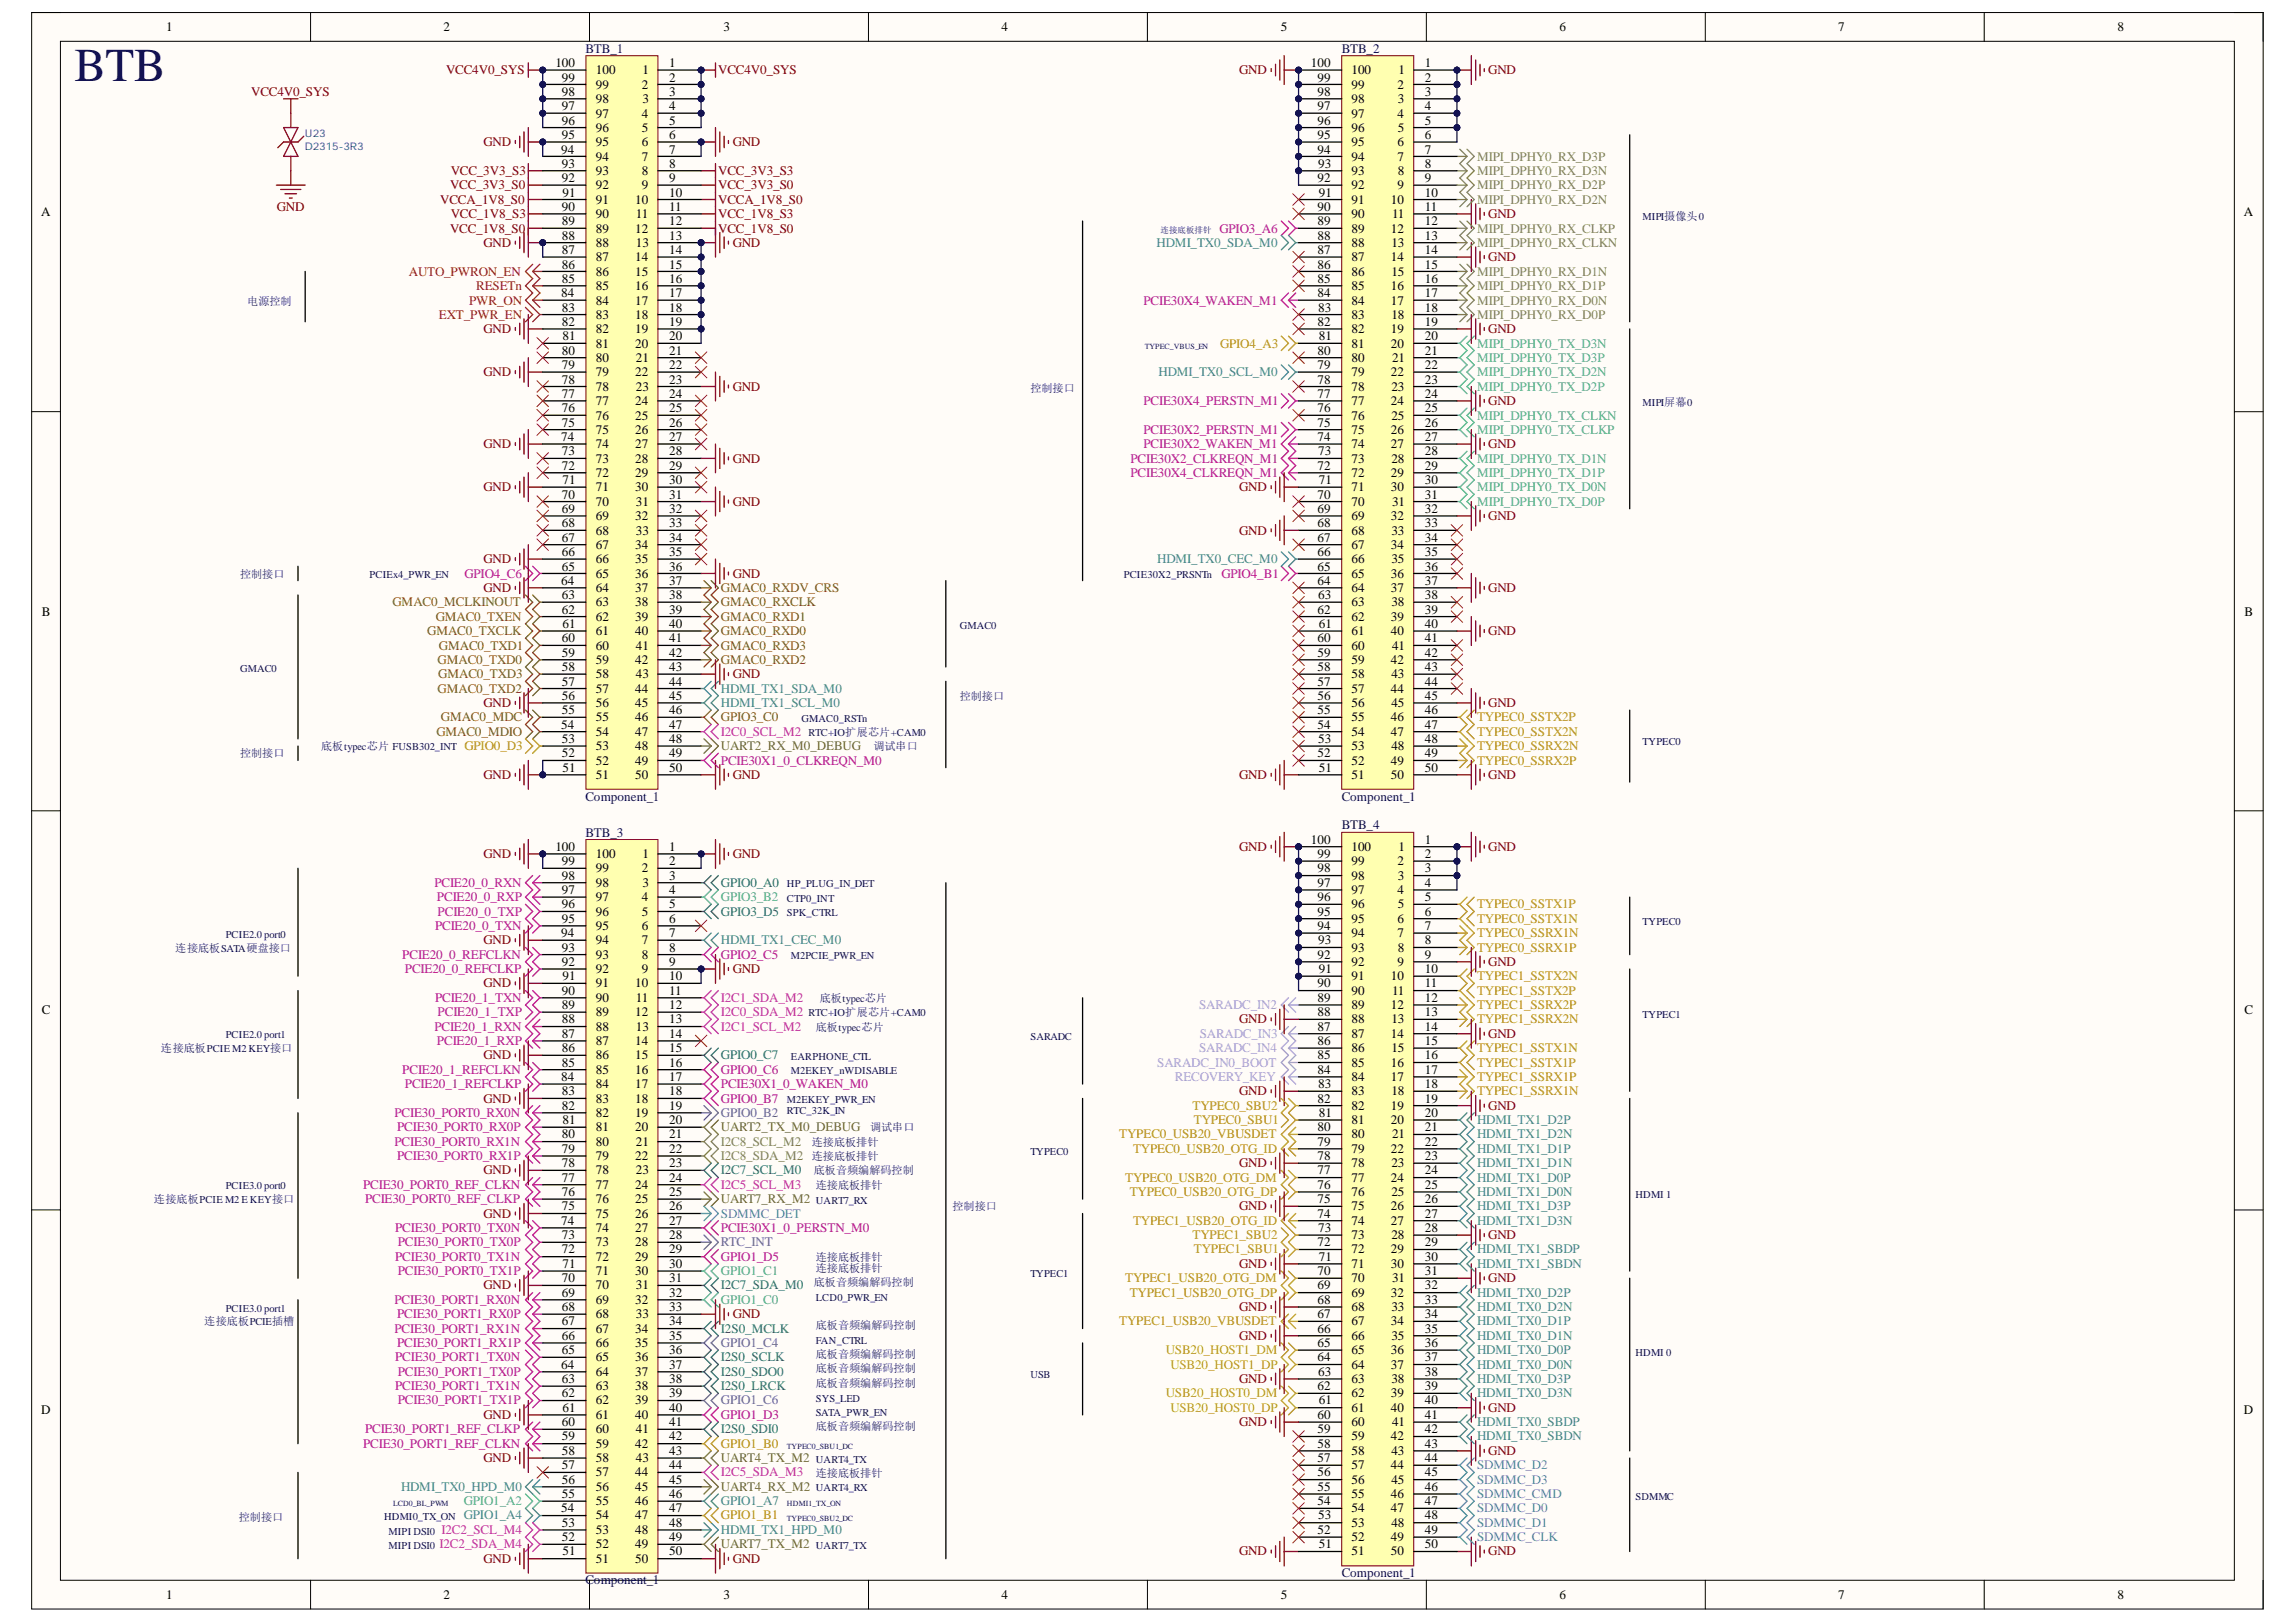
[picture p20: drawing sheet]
<svg xmlns="http://www.w3.org/2000/svg" width="297mm" height="210mm" viewBox="0 0 297 210" stroke-linecap="round" stroke-linejoin="round" font-family="sans-serif">
<defs><g id="words">
<text font-size="6.1" fill="#000080" x="9.6" y="10.5">BTB</text>
<g font-size="1.7">
<text x="21.5" y="4.1">1</text>
<text x="57.4" y="4.1">2</text>
<text x="93.6" y="4.1">3</text>
<text x="129.6" y="4.1">4</text>
<text x="165.7" y="4.1">5</text>
<text x="201.8" y="4.1">6</text>
<text x="237.8" y="4.1">7</text>
<text x="274" y="4.1">8</text>
<text x="71.9" y="8.7">100</text>
<text x="72.7" y="10.6">99</text>
<text x="77.1" y="11.5">99</text>
<text x="77.1" y="9.6">100</text>
<text x="83" y="11.5">2</text>
<text x="83.1" y="9.6">1</text>
<text x="86.6" y="8.7">1</text>
<text x="86.6" y="10.6">2</text>
<text x="169.6" y="8.7">100</text>
<text x="170.5" y="10.6">99</text>
<text x="174.9" y="11.5">99</text>
<text x="174.9" y="9.6">100</text>
<text x="180.8" y="11.5">2</text>
<text x="180.9" y="9.6">1</text>
<text x="184.3" y="8.7">1</text>
<text x="184.3" y="10.6">2</text>
<text x="72.7" y="16.1">96</text>
<text x="72.7" y="14.3">97</text>
<text x="72.7" y="12.4">98</text>
<text x="77.1" y="17.1">96</text>
<text x="77.1" y="15.2">97</text>
<text x="77.1" y="13.4">98</text>
<text x="83" y="15.2">4</text>
<text x="83" y="17.1">5</text>
<text x="83.1" y="13.4">3</text>
<text x="86.6" y="12.4">3</text>
<text x="86.6" y="14.3">4</text>
<text x="86.6" y="16.1">5</text>
<text x="170.5" y="16.1">96</text>
<text x="170.5" y="14.3">97</text>
<text x="170.5" y="12.4">98</text>
<text x="174.9" y="17.1">96</text>
<text x="174.9" y="15.2">97</text>
<text x="174.9" y="13.4">98</text>
<text x="180.8" y="15.2">4</text>
<text x="180.9" y="13.4">3</text>
<text x="180.9" y="17.1">5</text>
<text x="184.3" y="12.4">3</text>
<text x="184.3" y="14.3">4</text>
<text x="184.3" y="16.1">5</text>
<text x="72.6" y="19.9">94</text>
<text x="72.7" y="23.6">92</text>
<text x="72.7" y="21.7">93</text>
<text x="72.7" y="18">95</text>
<text x="77.1" y="22.7">93</text>
<text x="77.1" y="20.8">94</text>
<text x="77.1" y="18.9">95</text>
<text x="83" y="18.9">6</text>
<text x="83" y="20.8">7</text>
<text x="83" y="22.7">8</text>
<text x="86.6" y="18">6</text>
<text x="86.6" y="19.9">7</text>
<text x="86.6" y="21.7">8</text>
<text x="86.6" y="23.6">9</text>
<text x="170.5" y="23.6">92</text>
<text x="170.5" y="19.9">94</text>
<text x="170.5" y="18">95</text>
<text x="170.5" y="21.7">93</text>
<text x="174.9" y="22.7">93</text>
<text x="174.9" y="20.8">94</text>
<text x="174.9" y="18.9">95</text>
<text x="180.8" y="18.9">6</text>
<text x="180.8" y="20.8">7</text>
<text x="180.9" y="22.7">8</text>
<text x="184.3" y="18">6</text>
<text x="184.3" y="19.9">7</text>
<text x="184.3" y="21.7">8</text>
<text x="184.3" y="23.6">9</text>
<text x="5.3" y="28">A</text>
<text x="72.7" y="29.2">89</text>
<text x="72.7" y="27.3">90</text>
<text x="72.8" y="25.5">91</text>
<text x="77.1" y="28.2">90</text>
<text x="77.1" y="26.4">91</text>
<text x="77.1" y="24.5">92</text>
<text x="82.2" y="26.4">10</text>
<text x="82.3" y="28.2">11</text>
<text x="83" y="24.5">9</text>
<text x="86.6" y="25.5">10</text>
<text x="86.6" y="27.3">11</text>
<text x="86.6" y="29.2">12</text>
<text x="170.5" y="29.2">89</text>
<text x="170.5" y="27.3">90</text>
<text x="170.6" y="25.5">91</text>
<text x="174.9" y="28.2">90</text>
<text x="174.9" y="26.4">91</text>
<text x="174.9" y="24.5">92</text>
<text x="179.9" y="26.4">10</text>
<text x="180.1" y="28.2">11</text>
<text x="180.8" y="24.5">9</text>
<text x="184.3" y="25.5">10</text>
<text x="184.3" y="27.3">11</text>
<text x="184.3" y="29.2">12</text>
<text x="290.3" y="28">A</text>
<text x="72.7" y="34.8">86</text>
<text x="72.7" y="32.9">87</text>
<text x="72.7" y="31">88</text>
<text x="77.1" y="35.7">86</text>
<text x="77.1" y="33.8">87</text>
<text x="77.1" y="32">88</text>
<text x="77.1" y="30.1">89</text>
<text x="82.2" y="30.1">12</text>
<text x="82.2" y="33.8">14</text>
<text x="82.2" y="35.7">15</text>
<text x="82.3" y="32">13</text>
<text x="86.6" y="31">13</text>
<text x="86.6" y="32.9">14</text>
<text x="86.6" y="34.8">15</text>
<text x="170.5" y="34.8">86</text>
<text x="170.5" y="32.9">87</text>
<text x="170.5" y="31">88</text>
<text x="174.9" y="35.7">86</text>
<text x="174.9" y="33.8">87</text>
<text x="174.9" y="32">88</text>
<text x="174.9" y="30.1">89</text>
<text x="179.9" y="30.1">12</text>
<text x="179.9" y="33.8">14</text>
<text x="180" y="32">13</text>
<text x="180" y="35.7">15</text>
<text x="184.3" y="31">13</text>
<text x="184.3" y="32.9">14</text>
<text x="184.3" y="34.8">15</text>
<text x="72.6" y="38.5">84</text>
<text x="72.7" y="40.3">83</text>
<text x="72.7" y="36.6">85</text>
<text x="77.1" y="41.3">83</text>
<text x="77.1" y="39.4">84</text>
<text x="77.1" y="37.5">85</text>
<text x="82.2" y="37.5">16</text>
<text x="82.2" y="39.4">17</text>
<text x="82.2" y="41.3">18</text>
<text x="86.6" y="36.6">16</text>
<text x="86.6" y="38.5">17</text>
<text x="86.6" y="40.3">18</text>
<text x="170.5" y="38.5">84</text>
<text x="170.5" y="36.6">85</text>
<text x="170.5" y="40.3">83</text>
<text x="174.9" y="41.3">83</text>
<text x="174.9" y="39.4">84</text>
<text x="174.9" y="37.5">85</text>
<text x="179.9" y="37.5">16</text>
<text x="179.9" y="39.4">17</text>
<text x="180" y="41.3">18</text>
<text x="184.3" y="36.6">16</text>
<text x="184.3" y="38.5">17</text>
<text x="184.3" y="40.3">18</text>
<text x="72.7" y="47.8">79</text>
<text x="72.7" y="45.9">80</text>
<text x="72.7" y="42.2">82</text>
<text x="72.8" y="44.1">81</text>
<text x="77.1" y="46.9">80</text>
<text x="77.1" y="45">81</text>
<text x="77.1" y="43.1">82</text>
<text x="82.2" y="43.1">19</text>
<text x="82.2" y="45">20</text>
<text x="82.3" y="46.9">21</text>
<text x="86.6" y="42.2">19</text>
<text x="86.6" y="44.1">20</text>
<text x="86.6" y="45.9">21</text>
<text x="86.6" y="47.8">22</text>
<text x="170.5" y="47.8">79</text>
<text x="170.5" y="45.9">80</text>
<text x="170.5" y="42.2">82</text>
<text x="170.6" y="44.1">81</text>
<text x="174.9" y="46.9">80</text>
<text x="174.9" y="45">81</text>
<text x="174.9" y="43.1">82</text>
<text x="179.9" y="43.1">19</text>
<text x="179.9" y="45">20</text>
<text x="180.1" y="46.9">21</text>
<text x="184.3" y="42.2">19</text>
<text x="184.3" y="44.1">20</text>
<text x="184.3" y="45.9">21</text>
<text x="184.3" y="47.8">22</text>
<text x="72.7" y="53.4">76</text>
<text x="72.7" y="51.5">77</text>
<text x="72.7" y="49.6">78</text>
<text x="77.1" y="52.4">77</text>
<text x="77.1" y="50.6">78</text>
<text x="77.1" y="48.7">79</text>
<text x="82.2" y="48.7">22</text>
<text x="82.2" y="52.4">24</text>
<text x="82.3" y="50.6">23</text>
<text x="86.6" y="49.6">23</text>
<text x="86.6" y="51.5">24</text>
<text x="86.6" y="53.4">25</text>
<text x="170.5" y="53.4">76</text>
<text x="170.5" y="51.5">77</text>
<text x="170.5" y="49.6">78</text>
<text x="174.9" y="52.4">77</text>
<text x="174.9" y="50.6">78</text>
<text x="174.9" y="48.7">79</text>
<text x="179.9" y="48.7">22</text>
<text x="179.9" y="52.4">24</text>
<text x="180" y="50.6">23</text>
<text x="184.3" y="49.6">23</text>
<text x="184.3" y="51.5">24</text>
<text x="184.3" y="53.4">25</text>
<text x="72.6" y="57.1">74</text>
<text x="72.7" y="58.9">73</text>
<text x="72.7" y="55.2">75</text>
<text x="77.1" y="59.9">73</text>
<text x="77.1" y="58">74</text>
<text x="77.1" y="56.2">75</text>
<text x="77.1" y="54.3">76</text>
<text x="82.2" y="54.3">25</text>
<text x="82.2" y="56.2">26</text>
<text x="82.2" y="58">27</text>
<text x="82.2" y="59.9">28</text>
<text x="86.6" y="55.2">26</text>
<text x="86.6" y="57.1">27</text>
<text x="86.6" y="58.9">28</text>
<text x="170.5" y="57.1">74</text>
<text x="170.5" y="55.2">75</text>
<text x="170.5" y="58.9">73</text>
<text x="174.9" y="59.9">73</text>
<text x="174.9" y="58">74</text>
<text x="174.9" y="56.2">75</text>
<text x="174.9" y="54.3">76</text>
<text x="179.9" y="56.2">26</text>
<text x="179.9" y="58">27</text>
<text x="180" y="54.3">25</text>
<text x="180" y="59.9">28</text>
<text x="184.3" y="55.2">26</text>
<text x="184.3" y="57.1">27</text>
<text x="184.3" y="58.9">28</text>
<text x="72.7" y="64.5">70</text>
<text x="72.7" y="60.8">72</text>
<text x="72.8" y="62.7">71</text>
<text x="77.1" y="65.5">70</text>
<text x="77.1" y="63.6">71</text>
<text x="77.1" y="61.7">72</text>
<text x="82.2" y="61.7">29</text>
<text x="82.2" y="63.6">30</text>
<text x="82.3" y="65.5">31</text>
<text x="86.6" y="60.8">29</text>
<text x="86.6" y="62.7">30</text>
<text x="86.6" y="64.5">31</text>
<text x="170.5" y="64.5">70</text>
<text x="170.5" y="60.8">72</text>
<text x="170.6" y="62.7">71</text>
<text x="174.9" y="65.5">70</text>
<text x="174.9" y="63.6">71</text>
<text x="174.9" y="61.7">72</text>
<text x="179.9" y="61.7">29</text>
<text x="179.9" y="63.6">30</text>
<text x="180.1" y="65.5">31</text>
<text x="184.3" y="60.8">29</text>
<text x="184.3" y="62.7">30</text>
<text x="184.3" y="64.5">31</text>
<text x="72.7" y="72">66</text>
<text x="72.7" y="70.1">67</text>
<text x="72.7" y="68.2">68</text>
<text x="72.7" y="66.4">69</text>
<text x="77.1" y="71">67</text>
<text x="77.1" y="69.2">68</text>
<text x="77.1" y="67.3">69</text>
<text x="82.2" y="67.3">32</text>
<text x="82.2" y="71">34</text>
<text x="82.3" y="69.2">33</text>
<text x="86.6" y="66.4">32</text>
<text x="86.6" y="68.2">33</text>
<text x="86.6" y="70.1">34</text>
<text x="86.6" y="72">35</text>
<text x="170.5" y="72">66</text>
<text x="170.5" y="70.1">67</text>
<text x="170.5" y="68.2">68</text>
<text x="170.5" y="66.4">69</text>
<text x="174.9" y="71">67</text>
<text x="174.9" y="69.2">68</text>
<text x="174.9" y="67.3">69</text>
<text x="179.9" y="67.3">32</text>
<text x="179.9" y="71">34</text>
<text x="180" y="69.2">33</text>
<text x="184.3" y="66.4">32</text>
<text x="184.3" y="68.2">33</text>
<text x="184.3" y="70.1">34</text>
<text x="184.3" y="72">35</text>
<text x="72.6" y="75.7">64</text>
<text x="72.7" y="77.6">63</text>
<text x="72.7" y="73.8">65</text>
<text x="77.1" y="76.6">64</text>
<text x="77.1" y="74.8">65</text>
<text x="77.1" y="72.9">66</text>
<text x="82.2" y="72.9">35</text>
<text x="82.2" y="74.8">36</text>
<text x="82.2" y="76.6">37</text>
<text x="86.6" y="73.8">36</text>
<text x="86.6" y="75.7">37</text>
<text x="86.6" y="77.6">38</text>
<text x="170.5" y="75.7">64</text>
<text x="170.5" y="73.8">65</text>
<text x="170.5" y="77.6">63</text>
<text x="174.9" y="76.6">64</text>
<text x="174.9" y="74.8">65</text>
<text x="174.9" y="72.9">66</text>
<text x="179.9" y="74.8">36</text>
<text x="179.9" y="76.6">37</text>
<text x="180" y="72.9">35</text>
<text x="184.3" y="73.8">36</text>
<text x="184.3" y="75.7">37</text>
<text x="184.3" y="77.6">38</text>
<text x="5.4" y="79.7">B</text>
<text x="72.7" y="83.1">60</text>
<text x="72.7" y="79.4">62</text>
<text x="72.8" y="81.3">61</text>
<text x="77.1" y="82.2">61</text>
<text x="77.1" y="80.3">62</text>
<text x="77.1" y="78.5">63</text>
<text x="82.2" y="78.5">38</text>
<text x="82.2" y="80.3">39</text>
<text x="82.2" y="82.2">40</text>
<text x="86.6" y="79.4">39</text>
<text x="86.6" y="81.3">40</text>
<text x="86.6" y="83.1">41</text>
<text x="170.5" y="83.1">60</text>
<text x="170.5" y="79.4">62</text>
<text x="170.6" y="81.3">61</text>
<text x="174.9" y="82.2">61</text>
<text x="174.9" y="80.3">62</text>
<text x="174.9" y="78.5">63</text>
<text x="179.9" y="80.3">39</text>
<text x="179.9" y="82.2">40</text>
<text x="180" y="78.5">38</text>
<text x="184.3" y="79.4">39</text>
<text x="184.3" y="81.3">40</text>
<text x="184.3" y="83.1">41</text>
<text x="290.4" y="79.7">B</text>
<text x="72.7" y="88.7">57</text>
<text x="72.7" y="86.9">58</text>
<text x="72.7" y="85">59</text>
<text x="77.1" y="89.6">57</text>
<text x="77.1" y="87.8">58</text>
<text x="77.1" y="85.9">59</text>
<text x="77.1" y="84.1">60</text>
<text x="82.2" y="85.9">42</text>
<text x="82.2" y="89.6">44</text>
<text x="82.3" y="84.1">41</text>
<text x="82.3" y="87.8">43</text>
<text x="86.6" y="85">42</text>
<text x="86.6" y="86.9">43</text>
<text x="86.6" y="88.7">44</text>
<text x="170.5" y="88.7">57</text>
<text x="170.5" y="86.9">58</text>
<text x="170.5" y="85">59</text>
<text x="174.9" y="89.6">57</text>
<text x="174.9" y="87.8">58</text>
<text x="174.9" y="85.9">59</text>
<text x="174.9" y="84.1">60</text>
<text x="179.9" y="85.9">42</text>
<text x="179.9" y="89.6">44</text>
<text x="180" y="87.8">43</text>
<text x="180.1" y="84.1">41</text>
<text x="184.3" y="85">42</text>
<text x="184.3" y="86.9">43</text>
<text x="184.3" y="88.7">44</text>
<text x="72.6" y="94.3">54</text>
<text x="72.7" y="92.4">55</text>
<text x="72.7" y="90.6">56</text>
<text x="77.1" y="95.2">54</text>
<text x="77.1" y="93.4">55</text>
<text x="77.1" y="91.5">56</text>
<text x="82.2" y="91.5">45</text>
<text x="82.2" y="93.4">46</text>
<text x="82.2" y="95.2">47</text>
<text x="86.6" y="90.6">45</text>
<text x="86.6" y="92.4">46</text>
<text x="86.6" y="94.3">47</text>
<text x="170.5" y="94.3">54</text>
<text x="170.5" y="92.4">55</text>
<text x="170.5" y="90.6">56</text>
<text x="174.9" y="95.2">54</text>
<text x="174.9" y="93.4">55</text>
<text x="174.9" y="91.5">56</text>
<text x="179.9" y="93.4">46</text>
<text x="179.9" y="95.2">47</text>
<text x="180" y="91.5">45</text>
<text x="184.3" y="90.6">45</text>
<text x="184.3" y="92.4">46</text>
<text x="184.3" y="94.3">47</text>
<text x="72.7" y="98">52</text>
<text x="72.7" y="96.2">53</text>
<text x="72.8" y="99.9">51</text>
<text x="77.1" y="100.8">51</text>
<text x="77.1" y="99">52</text>
<text x="77.1" y="97.1">53</text>
<text x="82.2" y="97.1">48</text>
<text x="82.2" y="99">49</text>
<text x="82.2" y="100.8">50</text>
<text x="86.6" y="96.2">48</text>
<text x="86.6" y="98">49</text>
<text x="86.6" y="99.9">50</text>
<text x="170.5" y="98">52</text>
<text x="170.5" y="96.2">53</text>
<text x="170.6" y="99.9">51</text>
<text x="174.9" y="100.8">51</text>
<text x="174.9" y="99">52</text>
<text x="174.9" y="97.1">53</text>
<text x="179.9" y="99">49</text>
<text x="179.9" y="100.8">50</text>
<text x="180" y="97.1">48</text>
<text x="184.3" y="96.2">48</text>
<text x="184.3" y="98">49</text>
<text x="184.3" y="99.9">50</text>
<text x="71.9" y="110.1">100</text>
<text x="72.7" y="113.8">98</text>
<text x="72.7" y="112">99</text>
<text x="77.1" y="112.9">99</text>
<text x="77.1" y="111">100</text>
<text x="83" y="112.9">2</text>
<text x="83.1" y="111">1</text>
<text x="86.6" y="110.1">1</text>
<text x="86.6" y="112">2</text>
<text x="86.6" y="113.8">3</text>
<text x="169.6" y="109.2">100</text>
<text x="170.5" y="112.9">98</text>
<text x="170.5" y="111">99</text>
<text x="174.9" y="113.8">98</text>
<text x="174.9" y="112">99</text>
<text x="174.9" y="110.1">100</text>
<text x="180.8" y="112">2</text>
<text x="180.9" y="113.8">3</text>
<text x="180.9" y="110.1">1</text>
<text x="184.3" y="109.2">1</text>
<text x="184.3" y="111">2</text>
<text x="184.3" y="112.9">3</text>
<text x="72.7" y="119.4">95</text>
<text x="72.7" y="117.6">96</text>
<text x="72.7" y="115.7">97</text>
<text x="77.1" y="118.5">96</text>
<text x="77.1" y="116.6">97</text>
<text x="77.1" y="114.8">98</text>
<text x="83" y="116.6">4</text>
<text x="83" y="118.5">5</text>
<text x="83.1" y="114.8">3</text>
<text x="86.6" y="115.7">4</text>
<text x="86.6" y="117.6">5</text>
<text x="86.6" y="119.4">6</text>
<text x="170.5" y="118.5">95</text>
<text x="170.5" y="116.6">96</text>
<text x="170.5" y="114.8">97</text>
<text x="174.9" y="119.4">95</text>
<text x="174.9" y="117.6">96</text>
<text x="174.9" y="115.7">97</text>
<text x="180.8" y="115.7">4</text>
<text x="180.8" y="119.4">6</text>
<text x="180.9" y="117.6">5</text>
<text x="184.3" y="114.8">4</text>
<text x="184.3" y="116.6">5</text>
<text x="184.3" y="118.5">6</text>
<text x="72.6" y="121.3">94</text>
<text x="72.7" y="125">92</text>
<text x="72.7" y="123.1">93</text>
<text x="77.1" y="125.9">92</text>
<text x="77.1" y="124.1">93</text>
<text x="77.1" y="122.2">94</text>
<text x="77.1" y="120.3">95</text>
<text x="83" y="120.3">6</text>
<text x="83" y="122.2">7</text>
<text x="83" y="124.1">8</text>
<text x="83" y="125.9">9</text>
<text x="86.6" y="121.3">7</text>
<text x="86.6" y="123.1">8</text>
<text x="86.6" y="125">9</text>
<text x="170.5" y="124.1">92</text>
<text x="170.5" y="120.3">94</text>
<text x="170.5" y="122.2">93</text>
<text x="170.6" y="125.9">91</text>
<text x="174.9" y="125">92</text>
<text x="174.9" y="123.1">93</text>
<text x="174.9" y="121.3">94</text>
<text x="180.8" y="121.3">7</text>
<text x="180.8" y="125">9</text>
<text x="180.9" y="123.1">8</text>
<text x="184.3" y="120.3">7</text>
<text x="184.3" y="122.2">8</text>
<text x="184.3" y="124.1">9</text>
<text x="184.3" y="125.9">10</text>
<text x="5.4" y="131.3">C</text>
<text x="72.7" y="130.6">89</text>
<text x="72.7" y="128.7">90</text>
<text x="72.8" y="126.9">91</text>
<text x="77.1" y="131.5">89</text>
<text x="77.1" y="129.7">90</text>
<text x="77.1" y="127.8">91</text>
<text x="82.2" y="127.8">10</text>
<text x="82.2" y="131.5">12</text>
<text x="82.3" y="129.7">11</text>
<text x="86.6" y="126.9">10</text>
<text x="86.6" y="128.7">11</text>
<text x="86.6" y="130.6">12</text>
<text x="170.5" y="131.5">88</text>
<text x="170.5" y="129.7">89</text>
<text x="170.5" y="127.8">90</text>
<text x="174.9" y="130.6">89</text>
<text x="174.9" y="128.7">90</text>
<text x="174.9" y="126.9">91</text>
<text x="179.9" y="126.9">10</text>
<text x="179.9" y="130.6">12</text>
<text x="180.1" y="128.7">11</text>
<text x="184.3" y="127.8">11</text>
<text x="184.3" y="129.7">12</text>
<text x="184.3" y="131.5">13</text>
<text x="290.4" y="131.3">C</text>
<text x="72.7" y="136.2">86</text>
<text x="72.7" y="134.3">87</text>
<text x="72.7" y="132.4">88</text>
<text x="77.1" y="137.1">86</text>
<text x="77.1" y="135.2">87</text>
<text x="77.1" y="133.4">88</text>
<text x="82.2" y="135.2">14</text>
<text x="82.2" y="137.1">15</text>
<text x="82.3" y="133.4">13</text>
<text x="86.6" y="132.4">13</text>
<text x="86.6" y="134.3">14</text>
<text x="86.6" y="136.2">15</text>
<text x="170.5" y="137.1">85</text>
<text x="170.5" y="135.2">86</text>
<text x="170.5" y="133.4">87</text>
<text x="174.9" y="136.2">86</text>
<text x="174.9" y="134.3">87</text>
<text x="174.9" y="132.4">88</text>
<text x="179.9" y="134.3">14</text>
<text x="180" y="132.4">13</text>
<text x="180" y="136.2">15</text>
<text x="184.3" y="133.4">14</text>
<text x="184.3" y="135.2">15</text>
<text x="184.3" y="137.1">16</text>
<text x="72.6" y="139.9">84</text>
<text x="72.7" y="143.6">82</text>
<text x="72.7" y="141.7">83</text>
<text x="72.7" y="138">85</text>
<text x="77.1" y="142.7">83</text>
<text x="77.1" y="140.8">84</text>
<text x="77.1" y="139">85</text>
<text x="82.2" y="139">16</text>
<text x="82.2" y="140.8">17</text>
<text x="82.2" y="142.7">18</text>
<text x="86.6" y="138">16</text>
<text x="86.6" y="139.9">17</text>
<text x="86.6" y="141.7">18</text>
<text x="86.6" y="143.6">19</text>
<text x="170.5" y="142.7">82</text>
<text x="170.5" y="139">84</text>
<text x="170.5" y="140.8">83</text>
<text x="174.9" y="143.6">82</text>
<text x="174.9" y="141.7">83</text>
<text x="174.9" y="139.9">84</text>
<text x="174.9" y="138">85</text>
<text x="179.9" y="138">16</text>
<text x="179.9" y="139.9">17</text>
<text x="179.9" y="143.6">19</text>
<text x="180" y="141.7">18</text>
<text x="184.3" y="139">17</text>
<text x="184.3" y="140.8">18</text>
<text x="184.3" y="142.7">19</text>
<text x="72.7" y="149.2">79</text>
<text x="72.7" y="147.3">80</text>
<text x="72.8" y="145.5">81</text>
<text x="77.1" y="148.3">80</text>
<text x="77.1" y="146.4">81</text>
<text x="77.1" y="144.5">82</text>
<text x="82.2" y="144.5">19</text>
<text x="82.2" y="146.4">20</text>
<text x="82.3" y="148.3">21</text>
<text x="86.6" y="145.5">20</text>
<text x="86.6" y="147.3">21</text>
<text x="86.6" y="149.2">22</text>
<text x="170.5" y="148.3">79</text>
<text x="170.5" y="146.4">80</text>
<text x="170.6" y="144.5">81</text>
<text x="174.9" y="149.2">79</text>
<text x="174.9" y="147.3">80</text>
<text x="174.9" y="145.5">81</text>
<text x="179.9" y="145.5">20</text>
<text x="179.9" y="149.2">22</text>
<text x="180.1" y="147.3">21</text>
<text x="184.3" y="144.5">20</text>
<text x="184.3" y="146.4">21</text>
<text x="184.3" y="148.3">22</text>
<text x="72.7" y="154.8">76</text>
<text x="72.7" y="152.9">77</text>
<text x="72.7" y="151">78</text>
<text x="77.1" y="155.7">76</text>
<text x="77.1" y="153.8">77</text>
<text x="77.1" y="152">78</text>
<text x="77.1" y="150.1">79</text>
<text x="82.2" y="150.1">22</text>
<text x="82.2" y="153.8">24</text>
<text x="82.2" y="155.7">25</text>
<text x="82.3" y="152">23</text>
<text x="86.6" y="151">23</text>
<text x="86.6" y="152.9">24</text>
<text x="86.6" y="154.8">25</text>
<text x="170.5" y="155.7">75</text>
<text x="170.5" y="153.8">76</text>
<text x="170.5" y="152">77</text>
<text x="170.5" y="150.1">78</text>
<text x="174.9" y="154.8">76</text>
<text x="174.9" y="152.9">77</text>
<text x="174.9" y="151">78</text>
<text x="179.9" y="152.9">24</text>
<text x="180" y="151">23</text>
<text x="180" y="154.8">25</text>
<text x="184.3" y="150.1">23</text>
<text x="184.3" y="152">24</text>
<text x="184.3" y="153.8">25</text>
<text x="184.3" y="155.7">26</text>
<text x="72.6" y="158.5">74</text>
<text x="72.7" y="160.4">73</text>
<text x="72.7" y="156.6">75</text>
<text x="77.1" y="161.3">73</text>
<text x="77.1" y="159.4">74</text>
<text x="77.1" y="157.6">75</text>
<text x="82.2" y="157.6">26</text>
<text x="82.2" y="159.4">27</text>
<text x="82.2" y="161.3">28</text>
<text x="86.6" y="156.6">26</text>
<text x="86.6" y="158.5">27</text>
<text x="86.6" y="160.4">28</text>
<text x="170.5" y="161.3">72</text>
<text x="170.5" y="157.6">74</text>
<text x="170.5" y="159.4">73</text>
<text x="174.9" y="160.4">73</text>
<text x="174.9" y="158.5">74</text>
<text x="174.9" y="156.6">75</text>
<text x="179.9" y="156.6">26</text>
<text x="179.9" y="158.5">27</text>
<text x="180" y="160.4">28</text>
<text x="184.3" y="157.6">27</text>
<text x="184.3" y="159.4">28</text>
<text x="184.3" y="161.3">29</text>
<text x="72.7" y="167.8">69</text>
<text x="72.7" y="165.9">70</text>
<text x="72.7" y="162.2">72</text>
<text x="72.8" y="164.1">71</text>
<text x="77.1" y="166.9">70</text>
<text x="77.1" y="165">71</text>
<text x="77.1" y="163.1">72</text>
<text x="82.2" y="163.1">29</text>
<text x="82.2" y="165">30</text>
<text x="82.3" y="166.9">31</text>
<text x="86.6" y="162.2">29</text>
<text x="86.6" y="164.1">30</text>
<text x="86.6" y="165.9">31</text>
<text x="86.6" y="167.8">32</text>
<text x="170.5" y="166.9">69</text>
<text x="170.5" y="165">70</text>
<text x="170.6" y="163.1">71</text>
<text x="174.9" y="167.8">69</text>
<text x="174.9" y="165.9">70</text>
<text x="174.9" y="164.1">71</text>
<text x="174.9" y="162.2">72</text>
<text x="179.9" y="162.2">29</text>
<text x="179.9" y="164.1">30</text>
<text x="179.9" y="167.8">32</text>
<text x="180.1" y="165.9">31</text>
<text x="184.3" y="163.1">30</text>
<text x="184.3" y="165">31</text>
<text x="184.3" y="166.9">32</text>
<text x="72.7" y="173.4">66</text>
<text x="72.7" y="171.5">67</text>
<text x="72.7" y="169.7">68</text>
<text x="77.1" y="172.4">67</text>
<text x="77.1" y="170.6">68</text>
<text x="77.1" y="168.7">69</text>
<text x="82.2" y="168.7">32</text>
<text x="82.2" y="172.4">34</text>
<text x="82.3" y="170.6">33</text>
<text x="86.6" y="169.7">33</text>
<text x="86.6" y="171.5">34</text>
<text x="86.6" y="173.4">35</text>
<text x="170.5" y="172.4">66</text>
<text x="170.5" y="170.6">67</text>
<text x="170.5" y="168.7">68</text>
<text x="174.9" y="173.4">66</text>
<text x="174.9" y="171.5">67</text>
<text x="174.9" y="169.7">68</text>
<text x="179.9" y="171.5">34</text>
<text x="180" y="169.7">33</text>
<text x="180" y="173.4">35</text>
<text x="184.3" y="168.7">33</text>
<text x="184.3" y="170.6">34</text>
<text x="184.3" y="172.4">35</text>
<text x="72.6" y="177.1">64</text>
<text x="72.7" y="179">63</text>
<text x="72.7" y="175.2">65</text>
<text x="77.1" y="179.9">63</text>
<text x="77.1" y="178">64</text>
<text x="77.1" y="176.2">65</text>
<text x="77.1" y="174.3">66</text>
<text x="82.2" y="174.3">35</text>
<text x="82.2" y="176.2">36</text>
<text x="82.2" y="178">37</text>
<text x="82.2" y="179.9">38</text>
<text x="86.6" y="175.2">36</text>
<text x="86.6" y="177.1">37</text>
<text x="86.6" y="179">38</text>
<text x="170.5" y="179.9">62</text>
<text x="170.5" y="176.2">64</text>
<text x="170.5" y="174.3">65</text>
<text x="170.5" y="178">63</text>
<text x="174.9" y="179">63</text>
<text x="174.9" y="177.1">64</text>
<text x="174.9" y="175.2">65</text>
<text x="179.9" y="175.2">36</text>
<text x="179.9" y="177.1">37</text>
<text x="180" y="179">38</text>
<text x="184.3" y="174.3">36</text>
<text x="184.3" y="176.2">37</text>
<text x="184.3" y="178">38</text>
<text x="184.3" y="179.9">39</text>
<text x="5.3" y="182.9">D</text>
<text x="72.7" y="184.5">60</text>
<text x="72.7" y="180.8">62</text>
<text x="72.8" y="182.7">61</text>
<text x="77.1" y="185.5">60</text>
<text x="77.1" y="183.6">61</text>
<text x="77.1" y="181.8">62</text>
<text x="82.2" y="181.8">39</text>
<text x="82.2" y="183.6">40</text>
<text x="82.3" y="185.5">41</text>
<text x="86.6" y="180.8">39</text>
<text x="86.6" y="182.7">40</text>
<text x="86.6" y="184.5">41</text>
<text x="170.5" y="185.5">59</text>
<text x="170.5" y="183.6">60</text>
<text x="170.6" y="181.8">61</text>
<text x="174.9" y="184.5">60</text>
<text x="174.9" y="182.7">61</text>
<text x="174.9" y="180.8">62</text>
<text x="179.9" y="180.8">39</text>
<text x="179.9" y="182.7">40</text>
<text x="180.1" y="184.5">41</text>
<text x="184.3" y="181.8">40</text>
<text x="184.3" y="183.6">41</text>
<text x="184.3" y="185.5">42</text>
<text x="290.3" y="182.9">D</text>
<text x="72.7" y="192">56</text>
<text x="72.7" y="190.1">57</text>
<text x="72.7" y="188.3">58</text>
<text x="72.7" y="186.4">59</text>
<text x="77.1" y="191.1">57</text>
<text x="77.1" y="189.2">58</text>
<text x="77.1" y="187.3">59</text>
<text x="82.2" y="187.3">42</text>
<text x="82.2" y="191.1">44</text>
<text x="82.3" y="189.2">43</text>
<text x="86.6" y="186.4">42</text>
<text x="86.6" y="188.3">43</text>
<text x="86.6" y="190.1">44</text>
<text x="86.6" y="192">45</text>
<text x="170.5" y="191.1">56</text>
<text x="170.5" y="189.2">57</text>
<text x="170.5" y="187.3">58</text>
<text x="174.9" y="192">56</text>
<text x="174.9" y="190.1">57</text>
<text x="174.9" y="188.3">58</text>
<text x="174.9" y="186.4">59</text>
<text x="179.9" y="186.4">42</text>
<text x="179.9" y="190.1">44</text>
<text x="180" y="188.3">43</text>
<text x="180" y="192">45</text>
<text x="184.3" y="187.3">43</text>
<text x="184.3" y="189.2">44</text>
<text x="184.3" y="191.1">45</text>
<text x="72.6" y="195.7">54</text>
<text x="72.7" y="197.6">53</text>
<text x="72.7" y="193.8">55</text>
<text x="77.1" y="196.6">54</text>
<text x="77.1" y="194.8">55</text>
<text x="77.1" y="192.9">56</text>
<text x="82.2" y="192.9">45</text>
<text x="82.2" y="194.8">46</text>
<text x="82.2" y="196.6">47</text>
<text x="86.6" y="193.8">46</text>
<text x="86.6" y="195.7">47</text>
<text x="86.6" y="197.6">48</text>
<text x="170.5" y="194.8">54</text>
<text x="170.5" y="192.9">55</text>
<text x="170.5" y="196.6">53</text>
<text x="174.9" y="197.6">53</text>
<text x="174.9" y="195.7">54</text>
<text x="174.9" y="193.8">55</text>
<text x="179.9" y="193.8">46</text>
<text x="179.9" y="195.7">47</text>
<text x="180" y="197.6">48</text>
<text x="184.3" y="192.9">46</text>
<text x="184.3" y="194.8">47</text>
<text x="184.3" y="196.6">48</text>
<text x="72.7" y="199.4">52</text>
<text x="72.8" y="201.3">51</text>
<text x="77.1" y="202.2">51</text>
<text x="77.1" y="200.4">52</text>
<text x="77.1" y="198.5">53</text>
<text x="82.2" y="198.5">48</text>
<text x="82.2" y="200.4">49</text>
<text x="82.2" y="202.2">50</text>
<text x="86.6" y="199.4">49</text>
<text x="86.6" y="201.3">50</text>
<text x="170.5" y="198.5">52</text>
<text x="170.6" y="200.4">51</text>
<text x="174.9" y="201.3">51</text>
<text x="174.9" y="199.4">52</text>
<text x="179.9" y="199.4">49</text>
<text x="179.9" y="201.3">50</text>
<text x="184.3" y="198.5">49</text>
<text x="184.3" y="200.4">50</text>
<text x="21.5" y="206.9">1</text>
<text x="57.4" y="206.9">2</text>
<text x="93.6" y="206.9">3</text>
<text x="129.6" y="206.9">4</text>
<text x="165.7" y="206.9">5</text>
<text x="201.8" y="206.9">6</text>
<text x="237.8" y="206.9">7</text>
<text x="274" y="206.9">8</text>
</g>
<g font-size="1.7" fill="#800000">
<text x="57.7" y="9.6">VCC4V0_SYS</text>
<text x="92.9" y="9.6">VCC4V0_SYS</text>
<text x="160.3" y="9.6">GND</text>
<text x="192.5" y="9.6">GND</text>
<text x="32.5" y="12.4">VCC4V0_SYS</text>
<text x="58.3" y="22.7">VCC_3V3_S3</text>
<text x="62.5" y="18.9">GND</text>
<text x="92.9" y="22.7">VCC_3V3_S3</text>
<text x="94.8" y="18.9">GND</text>
<text x="35.8" y="27.3">GND</text>
<text x="57" y="26.4">VCCA_1V8_S0</text>
<text x="58.2" y="24.5">VCC_3V3_S0</text>
<text x="58.3" y="28.2">VCC_1V8_S3</text>
<text x="92.9" y="24.5">VCC_3V3_S0</text>
<text x="92.9" y="26.4">VCCA_1V8_S0</text>
<text x="92.9" y="28.2">VCC_1V8_S3</text>
<text x="192.5" y="28.2">GND</text>
<text x="58.2" y="30.1">VCC_1V8_S0</text>
<text x="62.5" y="32">GND</text>
<text x="92.9" y="30.1">VCC_1V8_S0</text>
<text x="94.8" y="32">GND</text>
<text x="192.5" y="33.8">GND</text>
<text x="62.5" y="43.1">GND</text>
<text x="192.5" y="43.1">GND</text>
<text x="62.5" y="48.7">GND</text>
<text x="94.8" y="50.6">GND</text>
<text x="192.5" y="52.4">GND</text>
<text x="62.5" y="58">GND</text>
<text x="94.8" y="59.9">GND</text>
<text x="192.5" y="58">GND</text>
<text x="62.5" y="63.6">GND</text>
<text x="94.8" y="65.5">GND</text>
<text x="160.3" y="63.6">GND</text>
<text x="160.3" y="69.2">GND</text>
<text x="192.5" y="67.3">GND</text>
<text x="62.5" y="72.9">GND</text>
<text x="62.5" y="76.6">GND</text>
<text x="94.8" y="74.8">GND</text>
<text x="192.5" y="76.6">GND</text>
<text x="192.5" y="82.2">GND</text>
<text x="94.8" y="87.8">GND</text>
<text x="62.5" y="91.5">GND</text>
<text x="192.5" y="91.5">GND</text>
<text x="62.5" y="100.8">GND</text>
<text x="94.8" y="100.8">GND</text>
<text x="160.3" y="100.8">GND</text>
<text x="192.5" y="100.8">GND</text>
<text x="62.5" y="111">GND</text>
<text x="94.8" y="111">GND</text>
<text x="160.3" y="110.1">GND</text>
<text x="192.5" y="110.1">GND</text>
<text x="62.5" y="122.2">GND</text>
<text x="94.8" y="125.9">GND</text>
<text x="192.5" y="125">GND</text>
<text x="62.5" y="127.8">GND</text>
<text x="62.5" y="137.1">GND</text>
<text x="160.3" y="132.4">GND</text>
<text x="192.5" y="134.3">GND</text>
<text x="62.5" y="142.7">GND</text>
<text x="160.3" y="141.7">GND</text>
<text x="192.5" y="143.6">GND</text>
<text x="62.5" y="152">GND</text>
<text x="160.3" y="151">GND</text>
<text x="62.5" y="157.6">GND</text>
<text x="160.3" y="156.6">GND</text>
<text x="192.5" y="160.4">GND</text>
<text x="62.5" y="166.9">GND</text>
<text x="160.3" y="164.1">GND</text>
<text x="192.5" y="165.9">GND</text>
<text x="94.8" y="170.6">GND</text>
<text x="160.3" y="169.7">GND</text>
<text x="160.3" y="173.4">GND</text>
<text x="160.3" y="179">GND</text>
<text x="62.5" y="183.6">GND</text>
<text x="160.3" y="184.5">GND</text>
<text x="192.5" y="182.7">GND</text>
<text x="62.5" y="189.2">GND</text>
<text x="192.5" y="188.3">GND</text>
<text x="62.5" y="202.2">GND</text>
<text x="94.8" y="202.2">GND</text>
<text x="160.3" y="201.3">GND</text>
<text x="192.5" y="201.3">GND</text>
</g>
<g font-size="1.7" fill="#000080">
<text x="75.7" y="6.8">BTB_1</text>
<text x="173.6" y="6.8">BTB_2</text>
<text x="75.7" y="103.6">Component_1</text>
<text x="173.6" y="107.3">BTB_4</text>
<text x="173.6" y="103.6">Component_1</text>
<text x="75.7" y="108.3">BTB_3</text>
<text x="75.7" y="205">Component_1</text>
<text x="173.6" y="204.1">Component_1</text>
</g>
<g font-size="1.7" fill="#6aa84f">
<text x="191.1" y="20.8">MIPI_DPHY0_RX_D3P</text>
<text x="191.1" y="22.7">MIPI_DPHY0_RX_D3N</text>
<text x="191.1" y="24.5">MIPI_DPHY0_RX_D2P</text>
<text x="191.1" y="26.4">MIPI_DPHY0_RX_D2N</text>
<text x="191.1" y="35.7">MIPI_DPHY0_RX_D1N</text>
<text x="191.1" y="30.1">MIPI_DPHY0_RX_CLKP</text>
<text x="191.1" y="32">MIPI_DPHY0_RX_CLKN</text>
<text x="191.1" y="41.3">MIPI_DPHY0_RX_D0P</text>
<text x="191.1" y="39.4">MIPI_DPHY0_RX_D0N</text>
<text x="191.1" y="37.5">MIPI_DPHY0_RX_D1P</text>
<text x="93.3" y="148.3">I2C8_SCL_M2</text>
<text x="93.3" y="150.1">I2C8_SDA_M2</text>
</g>
<g font-size="1.7" fill="#f00">
<text x="52.9" y="35.7">AUTO_PWRON_EN</text>
<text x="56.8" y="41.3">EXT_PWR_EN</text>
<text x="60.7" y="39.4">PWR_ON</text>
<text x="61.6" y="37.5">RESETn</text>
</g>
<g font-size="1.7" fill="#45818e">
<text x="149.6" y="32">HDMI_TX0_SDA_M0</text>
<text x="149.9" y="48.7">HDMI_TX0_SCL_M0</text>
<text x="149.7" y="72.9">HDMI_TX0_CEC_M0</text>
<text x="93.3" y="89.6">HDMI_TX1_SDA_M0</text>
<text x="93.3" y="91.5">HDMI_TX1_SCL_M0</text>
<text x="93.3" y="122.2">HDMI_TX1_CEC_M0</text>
<text x="191.1" y="149.2">HDMI_TX1_D1P</text>
<text x="191.1" y="145.5">HDMI_TX1_D2P</text>
<text x="191.1" y="147.3">HDMI_TX1_D2N</text>
<text x="191.1" y="152.9">HDMI_TX1_D0P</text>
<text x="191.1" y="154.8">HDMI_TX1_D0N</text>
<text x="191.1" y="151">HDMI_TX1_D1N</text>
<text x="191.1" y="156.6">HDMI_TX1_D3P</text>
<text x="191.1" y="158.5">HDMI_TX1_D3N</text>
<text x="191.1" y="167.8">HDMI_TX0_D2P</text>
<text x="191.1" y="162.2">HDMI_TX1_SBDP</text>
<text x="191.1" y="164.1">HDMI_TX1_SBDN</text>
<text x="191.1" y="171.5">HDMI_TX0_D1P</text>
<text x="191.1" y="173.4">HDMI_TX0_D1N</text>
<text x="191.1" y="169.7">HDMI_TX0_D2N</text>
<text x="191.1" y="175.2">HDMI_TX0_D0P</text>
<text x="191.1" y="177.1">HDMI_TX0_D0N</text>
<text x="191.1" y="179">HDMI_TX0_D3P</text>
<text x="191.1" y="184.5">HDMI_TX0_SBDP</text>
<text x="191.1" y="180.8">HDMI_TX0_D3N</text>
<text x="191.1" y="186.4">HDMI_TX0_SBDN</text>
<text x="51.9" y="192.9">HDMI_TX0_HPD_M0</text>
<text x="60" y="196.6">GPIO1_A4</text>
<text x="93.3" y="194.8">GPIO1_A7</text>
<text x="93.3" y="198.5">HDMI_TX1_HPD_M0</text>
</g>
<g font-size="1.7" fill="#970c9f">
<text x="157.8" y="30.1">GPIO3_A6</text>
<text x="147.9" y="39.4">PCIE30X4_WAKEN_M1</text>
<text x="147.9" y="52.4">PCIE30X4_PERSTN_M1</text>
<text x="146.2" y="59.9">PCIE30X2_CLKREQN_M1</text>
<text x="147.9" y="58">PCIE30X2_WAKEN_M1</text>
<text x="147.9" y="56.2">PCIE30X2_PERSTN_M1</text>
<text x="146.2" y="61.7">PCIE30X4_CLKREQN_M1</text>
<text x="60.1" y="74.8">GPIO4_C6</text>
<text x="158" y="74.8">GPIO4_B1</text>
<text x="93.3" y="99">PCIE30X1_0_CLKREQN_M0</text>
<text x="56.2" y="114.8">PCIE20_0_RXN</text>
<text x="56.5" y="116.6">PCIE20_0_RXP</text>
<text x="56.6" y="118.5">PCIE20_0_TXP</text>
<text x="52" y="124.1">PCIE20_0_REFCLKN</text>
<text x="52.4" y="125.9">PCIE20_0_REFCLKP</text>
<text x="56.3" y="120.3">PCIE20_0_TXN</text>
<text x="93.3" y="124.1">GPIO2_C5</text>
<text x="56.3" y="129.7">PCIE20_1_TXN</text>
<text x="56.6" y="131.5">PCIE20_1_TXP</text>
<text x="56.2" y="133.4">PCIE20_1_RXN</text>
<text x="56.5" y="135.2">PCIE20_1_RXP</text>
<text x="52" y="139">PCIE20_1_REFCLKN</text>
<text x="52.4" y="140.8">PCIE20_1_REFCLKP</text>
<text x="93.3" y="142.7">GPIO0_B7</text>
<text x="93.3" y="140.8">PCIE30X1_0_WAKEN_M0</text>
<text x="93.3" y="139">GPIO0_C6</text>
<text x="51" y="144.5">PCIE30_PORT0_RX0N</text>
<text x="51" y="148.3">PCIE30_PORT0_RX1N</text>
<text x="51.4" y="146.4">PCIE30_PORT0_RX0P</text>
<text x="47" y="153.8">PCIE30_PORT0_REF_CLKN</text>
<text x="47.2" y="155.7">PCIE30_PORT0_REF_CLKP</text>
<text x="51.4" y="150.1">PCIE30_PORT0_RX1P</text>
<text x="51.1" y="159.4">PCIE30_PORT0_TX0N</text>
<text x="51.5" y="161.3">PCIE30_PORT0_TX0P</text>
<text x="93.3" y="159.4">PCIE30X1_0_PERSTN_M0</text>
<text x="51.1" y="163.1">PCIE30_PORT0_TX1N</text>
<text x="51.5" y="165">PCIE30_PORT0_TX1P</text>
<text x="93.3" y="163.1">GPIO1_D5</text>
<text x="51" y="168.7">PCIE30_PORT1_RX0N</text>
<text x="51" y="172.4">PCIE30_PORT1_RX1N</text>
<text x="51.4" y="170.6">PCIE30_PORT1_RX0P</text>
<text x="51.1" y="176.2">PCIE30_PORT1_TX0N</text>
<text x="51.1" y="179.9">PCIE30_PORT1_TX1N</text>
<text x="51.4" y="174.3">PCIE30_PORT1_RX1P</text>
<text x="51.5" y="178">PCIE30_PORT1_TX0P</text>
<text x="47.2" y="185.5">PCIE30_PORT1_REF_CLKP</text>
<text x="51.5" y="181.8">PCIE30_PORT1_TX1P</text>
<text x="93.3" y="183.6">GPIO1_D3</text>
<text x="47" y="187.3">PCIE30_PORT1_REF_CLKN</text>
</g>
<g font-size="1.7" fill="#bf9000">
<text x="157.8" y="45">GPIO4_A3</text>
<text x="191.1" y="93.4">TYPEC0_SSTX2P</text>
<text x="191.1" y="95.2">TYPEC0_SSTX2N</text>
<text x="60.1" y="97.1">GPIO0_D3</text>
<text x="191.1" y="99">TYPEC0_SSRX2P</text>
<text x="191.1" y="97.1">TYPEC0_SSRX2N</text>
<text x="191.1" y="117.6">TYPEC0_SSTX1P</text>
<text x="191.1" y="119.4">TYPEC0_SSTX1N</text>
<text x="191.1" y="123.1">TYPEC0_SSRX1P</text>
<text x="191.1" y="121.3">TYPEC0_SSRX1N</text>
<text x="191.1" y="130.6">TYPEC1_SSRX2P</text>
<text x="191.1" y="128.7">TYPEC1_SSTX2P</text>
<text x="191.1" y="126.9">TYPEC1_SSTX2N</text>
<text x="191.1" y="136.2">TYPEC1_SSTX1N</text>
<text x="191.1" y="132.4">TYPEC1_SSRX2N</text>
<text x="154.3" y="143.6">TYPEC0_SBU2</text>
<text x="191.1" y="139.9">TYPEC1_SSRX1P</text>
<text x="191.1" y="141.7">TYPEC1_SSRX1N</text>
<text x="191.1" y="138">TYPEC1_SSTX1P</text>
<text x="144.8" y="147.3">TYPEC0_USB20_VBUSDET</text>
<text x="146.6" y="149.2">TYPEC0_USB20_OTG_ID</text>
<text x="154.5" y="145.5">TYPEC0_SBU1</text>
<text x="145.6" y="152.9">TYPEC0_USB20_OTG_DM</text>
<text x="146.2" y="154.8">TYPEC0_USB20_OTG_DP</text>
<text x="146.6" y="158.5">TYPEC1_USB20_OTG_ID</text>
<text x="154.3" y="160.4">TYPEC1_SBU2</text>
<text x="145.6" y="165.9">TYPEC1_USB20_OTG_DM</text>
<text x="146.2" y="167.8">TYPEC1_USB20_OTG_DP</text>
<text x="154.5" y="162.2">TYPEC1_SBU1</text>
<text x="144.8" y="171.5">TYPEC1_USB20_VBUSDET</text>
<text x="93.3" y="187.3">GPIO1_B0</text>
<text x="93.3" y="196.6">GPIO1_B1</text>
</g>
<g font-size="1.7" fill="#40bc8e">
<text x="191.1" y="46.9">MIPI_DPHY0_TX_D3P</text>
<text x="191.1" y="45">MIPI_DPHY0_TX_D3N</text>
<text x="191.1" y="50.6">MIPI_DPHY0_TX_D2P</text>
<text x="191.1" y="48.7">MIPI_DPHY0_TX_D2N</text>
<text x="191.1" y="56.2">MIPI_DPHY0_TX_CLKP</text>
<text x="191.1" y="54.3">MIPI_DPHY0_TX_CLKN</text>
<text x="191.1" y="59.9">MIPI_DPHY0_TX_D1N</text>
<text x="191.1" y="65.5">MIPI_DPHY0_TX_D0P</text>
<text x="191.1" y="63.6">MIPI_DPHY0_TX_D0N</text>
<text x="191.1" y="61.7">MIPI_DPHY0_TX_D1P</text>
<text x="93.3" y="116.6">GPIO3_B2</text>
<text x="93.3" y="165">GPIO1_C1</text>
<text x="93.3" y="168.7">GPIO1_C0</text>
<text x="60" y="194.8">GPIO1_A2</text>
</g>
<g font-size="1.7" fill="#7f6000">
<text x="93.3" y="76.6">GMAC0_RXDV_CRS</text>
<text x="50.8" y="78.5">GMAC0_MCLKINOUT</text>
<text x="55.3" y="82.2">GMAC0_TXCLK</text>
<text x="56.4" y="80.3">GMAC0_TXEN</text>
<text x="93.3" y="78.5">GMAC0_RXCLK</text>
<text x="93.3" y="82.2">GMAC0_RXD0</text>
<text x="93.3" y="80.3">GMAC0_RXD1</text>
<text x="56.6" y="89.6">GMAC0_TXD2</text>
<text x="56.6" y="85.9">GMAC0_TXD0</text>
<text x="56.7" y="87.8">GMAC0_TXD3</text>
<text x="56.8" y="84.1">GMAC0_TXD1</text>
<text x="93.3" y="85.9">GMAC0_RXD2</text>
<text x="93.3" y="84.1">GMAC0_RXD3</text>
<text x="56.5" y="95.2">GMAC0_MDIO</text>
<text x="57" y="93.4">GMAC0_MDC</text>
<text x="93.3" y="93.4">GPIO3_C0</text>
</g>
<g font-size="1.7" fill="#ff00e1">
<text x="93.3" y="95.2">I2C0_SCL_M2</text>
<text x="93.3" y="131.5">I2C0_SDA_M2</text>
<text x="93.3" y="129.7">I2C1_SDA_M2</text>
<text x="93.3" y="133.4">I2C1_SCL_M2</text>
<text x="93.3" y="153.8">I2C5_SCL_M3</text>
<text x="93.3" y="191.1">I2C5_SDA_M3</text>
<text x="56.9" y="200.4">I2C2_SDA_M4</text>
<text x="57.1" y="198.5">I2C2_SCL_M4</text>
</g>
<g font-size="1.7" fill="#717227">
<text x="93.3" y="97.1">UART2_RX_M0_DEBUG</text>
<text x="93.3" y="146.4">UART2_TX_M0_DEBUG</text>
<text x="93.3" y="155.7">UART7_RX_M2</text>
<text x="93.3" y="189.2">UART4_TX_M2</text>
<text x="93.3" y="192.9">UART4_RX_M2</text>
<text x="93.3" y="200.4">UART7_TX_M2</text>
</g>
<g font-size="1.7" fill="#287356">
<text x="93.3" y="118.5">GPIO3_D5</text>
<text x="93.3" y="114.8">GPIO0_A0</text>
<text x="93.3" y="137.1">GPIO0_C7</text>
<text x="93.3" y="152">I2C7_SCL_M0</text>
<text x="93.3" y="166.9">I2C7_SDA_M0</text>
<text x="93.3" y="172.4">I2S0_MCLK</text>
<text x="93.3" y="179.9">I2S0_LRCK</text>
<text x="93.3" y="178">I2S0_SDO0</text>
<text x="93.3" y="176.2">I2S0_SCLK</text>
<text x="93.3" y="185.5">I2S0_SDI0</text>
</g>
<g font-size="1.7" fill="#a68aed">
<text x="155.1" y="130.6">SARADC_IN2</text>
<text x="155.1" y="136.2">SARADC_IN4</text>
<text x="155.2" y="134.3">SARADC_IN3</text>
<text x="149.7" y="138">SARADC_IN0_BOOT</text>
<text x="152" y="139.9">RECOVERY_KEY</text>
</g>
<g font-size="1.7" fill="#674ea7">
<text x="93.3" y="144.5">GPIO0_B2</text>
<text x="93.3" y="161.3">RTC_INT</text>
<text x="93.3" y="174.3">GPIO1_C4</text>
<text x="93.3" y="181.8">GPIO1_C6</text>
</g>
<g font-size="1.7" fill="#3c95d8">
<text x="93.3" y="157.6">SDMMC_DET</text>
<text x="191.1" y="190.1">SDMMC_D2</text>
<text x="191.1" y="192">SDMMC_D3</text>
<text x="191.1" y="195.7">SDMMC_D0</text>
<text x="191.1" y="197.6">SDMMC_D1</text>
<text x="191.1" y="193.8">SDMMC_CMD</text>
<text x="191.1" y="199.4">SDMMC_CLK</text>
</g>
<g font-size="1.7" fill="#bebf00">
<text x="150.8" y="175.2">USB20_HOST1_DM</text>
<text x="151.4" y="177.1">USB20_HOST1_DP</text>
<text x="150.8" y="180.8">USB20_HOST0_DM</text>
<text x="151.4" y="182.7">USB20_HOST0_DP</text>
</g>
<g font-size="1.4" fill="#00f">
<text x="39.4" y="17.7">U23</text>
<text x="39.4" y="19.4">D2315-3R3</text>
</g>
<g font-size="1.4" fill="#000080">
<text x="212.5" y="28.4">MIPI摄像头0</text>
<text x="32" y="39.4">电源控制</text>
<text x="133.3" y="50.7">控制接口</text>
<text x="212.5" y="52.6">MIPI屏幕0</text>
<text x="31.1" y="74.8">控制接口</text>
<text x="47.8" y="74.8">PCIEx4_PWR_EN</text>
<text x="145.4" y="74.8">PCIE30X2_PRSNTn</text>
<text x="124.2" y="81.4">GMAC0</text>
<text x="31.1" y="86.9">GMAC0</text>
<text x="103.7" y="93.5">GMAC0_RSTn</text>
<text x="104.6" y="95.2">RTC+IO扩展芯片+CAM0</text>
<text x="124.2" y="90.6">控制接口</text>
<text x="31.1" y="98">控制接口</text>
<text x="41.6" y="97.1">底板typec芯片 FUSB302_INT</text>
<text x="113" y="97.1">调试串口</text>
<text x="212.5" y="96.4">TYPEC0</text>
<text x="101.8" y="116.7">CTP0_INT</text>
<text x="101.8" y="118.6">SPK_CTRL</text>
<text x="101.8" y="114.9">HP_PLUG_IN_DET</text>
<text x="212.5" y="119.7">TYPEC0</text>
<text x="22.7" y="123.1">连接底板SATA硬盘接口</text>
<text x="29.2" y="121.4">PCIE2.0 port0</text>
<text x="102.3" y="124.2">M2PCIE_PWR_EN</text>
<text x="104.6" y="131.5">RTC+IO扩展芯片+CAM0</text>
<text x="106" y="129.7">底板typec芯片</text>
<text x="212.5" y="131.8">TYPEC1</text>
<text x="20.8" y="136.2">连接底板PCIE M2 KEY接口</text>
<text x="29.2" y="134.4">PCIE2.0 port1</text>
<text x="102.3" y="137.2">EARPHONE_CTL</text>
<text x="105.5" y="133.4">底板typec芯片</text>
<text x="133.3" y="134.6">SARADC</text>
<text x="101.8" y="142.8">M2EKEY_PWR_EN</text>
<text x="102.3" y="139">M2EKEY_nWDISABLE</text>
<text x="101.8" y="144.2">RTC_32K_IN</text>
<text x="105" y="148.3">连接底板排针</text>
<text x="112.6" y="146.4">调试串口</text>
<text x="133.3" y="149.4">TYPEC0</text>
<text x="19.9" y="155.7">连接底板PCIE M2 E KEY接口</text>
<text x="29.2" y="153.9">PCIE3.0 port0</text>
<text x="105" y="150.1">连接底板排针</text>
<text x="105.3" y="152">底板音频编解码控制</text>
<text x="105.5" y="155.8">UART7_RX</text>
<text x="105.5" y="153.8">连接底板排针</text>
<text x="211.6" y="155">HDMI 1</text>
<text x="123.2" y="156.6">控制接口</text>
<text x="105.3" y="166.4">底板音频编解码控制</text>
<text x="105.5" y="163.1">连接底板排针</text>
<text x="105.5" y="164.6">连接底板排针</text>
<text x="133.3" y="165.3">TYPEC1</text>
<text x="26.4" y="171.5">连接底板PCIE插槽</text>
<text x="29.2" y="169.7">PCIE3.0 port1</text>
<text x="105.5" y="168.4">LCD0_PWR_EN</text>
<text x="105.5" y="172">底板音频编解码控制</text>
<text x="105.5" y="174">FAN_CTRL</text>
<text x="105.5" y="179.5">底板音频编解码控制</text>
<text x="105.5" y="177.6">底板音频编解码控制</text>
<text x="105.5" y="175.7">底板音频编解码控制</text>
<text x="133.3" y="178.3">USB</text>
<text x="211.6" y="175.5">HDMI 0</text>
<text x="105.5" y="181.4">SYS_LED</text>
<text x="105.5" y="183.3">SATA_PWR_EN</text>
<text x="105.5" y="185">底板音频编解码控制</text>
<text x="105.5" y="189.3">UART4_TX</text>
<text x="105.5" y="191.1">连接底板排针</text>
<text x="30.9" y="196.9">控制接口</text>
<text x="49.7" y="196.7">HDMI0_TX_ON</text>
<text x="105.5" y="193">UART4_RX</text>
<text x="211.6" y="194.1">SDMMC</text>
<text x="50.3" y="200.4">MIPI DSI0</text>
<text x="50.3" y="198.6">MIPI DSI0</text>
<text x="105.5" y="200.4">UART7_TX</text>
</g>
<text font-size="1.1" fill="#000080" x="150.1" y="30.2">连接底板排针</text>
<g font-size="1" fill="#000080">
<text x="148.1" y="45.2">TYPEC_VBUS_EN</text>
<text x="101.8" y="187.5">TYPEC0_SBU1_DC</text>
<text x="50.9" y="194.9">LCD0_BL_PWM</text>
<text x="101.8" y="194.9">HDMI1_TX_ON</text>
<text x="101.8" y="196.8">TYPEC0_SBU2_DC</text>
</g>
</g></defs>
<path d="M4.1 1.6h288.7v206.6h-288.7z" fill-rule="evenodd" fill="#fffcf8"/>
<path d="M4.1 1.6h288.7v206.6h-288.7z" fill="none" stroke="#000" stroke-width=".13"/>
<path d="M7.8 5.3h281.3v199.2h-281.3z" fill-rule="evenodd" fill="#fffcf8"/>
<g fill="none" stroke="#000" stroke-width=".13">
<path d="M4.1 1.6h3.7M7.8 5.3h281.3v199.2h-281.3zM40.2 1.6v3.7M76.3 1.6v3.7M112.4 1.6v3.7M148.4 1.6v3.7M184.5 1.6v3.7M220.6 1.6v3.7M256.7 1.6v3.7M289.1 1.6h3.7v3.7M4.1 53.3h3.7M289.1 53.3h3.7"/>
<path d="M4.1 104.9h3.7M289.1 104.9h3.7M4.1 156.6h3.7M289.1 156.6h3.7M40.2 204.5v3.7M76.3 204.5v3.7M112.4 204.5v3.7M148.4 204.5v3.7M184.5 204.5v3.7M220.6 204.5v3.7M256.7 204.5v3.7M292.8 204.5v3.7"/>
</g>
<path d="M68 39.8l.9 .9-.9 .9M68.9 35.1l.9 1-.9 .9M68.9 34.2l-.9 .9 .9 1-.9 .9 .9 .9-.9 .9 1.8 1.9M68.9 35.1h1.3M68.9 38.8l.9 1M68.9 37l.9 .9-.9 .9M68.9 38.8h1.3M68.9 37h1.3M69.8 34.2l-.9 .9M69.8 40.7l-.9 .9M69.8 40.7h.4" fill="none" stroke="#f00" stroke-width=".17"/>
<g fill="none" stroke="#bf9000" stroke-width=".17">
<path d="M165.8 43.5l.9 .9-.9 1M166.7 43.5l.9 .9M167.6 44.4l-.9 1M167.6 44.4h.4M68 95.6l.9 .9-.9 1M68.9 95.6l.9 .9M69.8 96.5l-.9 1M69.8 96.5h.4M188.5 139.4h1.3M188.9 138.4l.9 1M189.8 139.4l-.9 .9 .9 .9M189.8 138.4l.9 1-.9 .9 .9 .9-.9 .9"/>
<path d="M188.5 141.2h1.3M189.8 141.2l-.9 .9M165.8 164.5l.9 .9-.9 .9 .9 1-.9 .9M166.7 164.5l.9 .9M166.7 171l.9 .9M166.7 170.1l-.9 .9 .9 .9M166.7 171h1.3M167.6 167.3l-.9 .9M167.6 165.4l-.9 .9 .9 1M167.6 167.3h.4M167.6 165.4h.4M167.6 170.1l-.9 .9"/>
<path d="M90.7 186.8h.4M90.7 196.1h.4M91.1 186.8l.9 1M91.1 196.1l.9 1M92 185.9l-.9 .9M92 195.2l-.9 .9M92.9 185.9l-.9 .9 .9 1M92.9 195.2l-.9 .9 .9 1"/>
</g>
<path d="M165.8 179.4l.9 .9-.9 .9 .9 1-.9 .9M165.8 173.8l.9 .9-.9 1 .9 .9-.9 .9M166.7 179.4l.9 .9M166.7 173.8l.9 .9M167.6 176.6l-.9 .9M167.6 174.7l-.9 1 .9 .9M167.6 176.6h.4M167.6 174.7h.4M167.6 182.2l-.9 .9M167.6 180.3l-.9 .9 .9 1M167.6 182.2h.4M167.6 180.3h.4" fill="none" stroke="#bebf00" stroke-width=".17"/>
<g fill="none" stroke="#7f6000" stroke-width=".17">
<path d="M68 77l.9 .9-.9 1 .9 .9-.9 .9 .9 1-.9 .9 .9 .9-.9 1 .9 .9-.9 .9 .9 .9-.9 1 .9 .9-.9 .9M68.9 77l.9 .9M69.8 77.9l-.9 1 .9 .9M69.8 77.9h.4M69.8 79.8l-.9 .9 .9 1M69.8 79.8h.4M68 91.9l.9 .9-.9 1 .9 .9-.9 .9M68.9 91.9l.9 .9M69.8 92.8l-.9 1 .9 .9M69.8 92.8h.4M69.8 94.7l-.9 .9M69.8 94.7h.4"/>
<path d="M69.8 89.1l-.9 .9M69.8 87.2l-.9 1 .9 .9M69.8 89.1h.4M69.8 85.4l-.9 .9 .9 .9M69.8 87.2h.4M69.8 81.7l-.9 .9 .9 .9M69.8 81.7h.4M69.8 83.5l-.9 1 .9 .9M69.8 85.4h.4M69.8 83.5h.4"/>
</g>
<g fill="none" stroke="#970c9f" stroke-width=".17">
<path d="M165.8 28.6l.9 .9-.9 1M166.7 28.6l.9 .9M166.7 38.8l.9 1M166.7 37.9l-.9 .9 .9 1M166.7 38.8h1.3M167.6 29.5l-.9 1M167.6 29.5h.4M167.6 37.9l-.9 .9M165.8 54.7l.9 .9-.9 .9M165.8 50.9l.9 1-.9 .9M166.7 59.3l.9 1-.9 .9M166.7 57.5l.9 .9-.9 .9"/>
<path d="M166.7 59.3h1.3M166.7 57.5h1.3M166.7 54.7l.9 .9M166.7 50.9l.9 1M167.6 55.6l-1.8 1.9 .9 .9-.9 .9 .9 1-.9 .9 .9 .9M167.6 56.5l-.9 1M167.6 55.6h.4M167.6 51.9l-.9 .9M167.6 51.9h.4M68 73.3l.9 .9-.9 .9M68.9 73.3l.9 .9M69.8 74.2h.4"/>
<path d="M69.8 74.2l-.9 .9M165.8 73.3l.9 .9-.9 .9M166.7 73.3l.9 .9M166.7 61.2l.9 .9M166.7 61.2h1.3M167.6 74.2l-.9 .9M167.6 74.2h.4M90.7 183.1h.4M91.1 183.1l.9 .9M92 182.2l-.9 .9M92.9 182.2l-.9 .9 .9 .9"/>
</g>
<g fill="none" stroke="#45818e" stroke-width=".17">
<path d="M165.8 30.5l.9 .9-.9 .9M166.7 30.5l.9 .9M167.6 31.4l-.9 .9M167.6 31.4h.4M165.8 47.2l.9 1-.9 .9M166.7 47.2l.9 1M167.6 48.2l-.9 .9M167.6 48.2h.4M90.7 198h1.3M90.7 194.3h.4M91.1 197.1l.9 .9M91.1 194.3l.9 .9"/>
<path d="M92 198l-.9 .9M92 197.1l.9 .9-.9 .9M92 193.3l-.9 1M92.9 193.3l-.9 1 .9 .9"/>
</g>
<path d="M90.7 190.5h.4M91.1 190.5l.9 1M92 189.6l-.9 .9M92.9 189.6l-.9 .9 .9 1" fill="none" stroke="#ff00e1" stroke-width=".17"/>
<g fill="none" stroke="#287356" stroke-width=".17">
<path d="M90.7 166.3h.4M90.7 171.9h.4M90.7 179.4h.4M90.7 177.5h.4M91.1 166.3l.9 1M91.1 171.9l.9 1M91.1 179.4l.9 .9M91.1 177.5l.9 1-.9 .9M92 165.4l-.9 .9M92 171l-.9 .9M92 176.6l-.9 .9M92.9 165.4l-.9 .9 .9 1"/>
<path d="M92.9 171l-.9 .9 .9 1M92.9 176.6l-.9 .9 .9 1-.9 .9 .9 .9M90.7 185h.4M91.1 185l.9 .9M92 184l-.9 1M92.9 184l-.9 1 .9 .9"/>
</g>
<path d="M90.7 168.2h.4M90.7 164.5h.4M91.1 168.2l.9 .9M91.1 164.5l.9 .9M92 167.3l-.9 .9M92 163.6l-.9 .9M92.9 167.3l-.9 .9 .9 .9M92.9 163.6l-.9 .9 .9 .9" fill="none" stroke="#40bc8e" stroke-width=".17"/>
<path d="M90.7 181.2h.4M91.1 181.2l.9 1M92 180.3l-.9 .9M92.9 180.3l-.9 .9 .9 1" fill="none" stroke="#674ea7" stroke-width=".17"/>
<path d="M90.7 192.4h1.3M90.7 188.7h.4M90.7 199.9h.4M91.1 191.5l.9 .9M91.1 188.7l.9 .9M91.1 199.9l.9 .9M92 192.4l-.9 .9M92 191.5l.9 .9-.9 .9M92 187.8l-.9 .9M92 198.9l-.9 1M92.9 187.8l-.9 .9 .9 .9M92.9 198.9l-.9 1 .9 .9" fill="none" stroke="#717227" stroke-width=".17"/>
<path d="M210.8 17.5v24.1M210.8 42.6v23.2M210.8 142.1v22.4M210.8 165.4v22.4M210.8 188.7v12.1" fill="none" stroke="#000" stroke-width=".17"/>
<path d="M68.4 8.1v1.9M68.4 9.1h1.8" fill="none" stroke="#800000" stroke-width=".17"/>
<circle cx="70.2" cy="9.1" r=".37" fill="#000080"/>
<circle cx="70.2" cy="9.1" r=".37" fill="none" stroke="#000080" stroke-width=".13"/>
<path d="M90.7 9.1h1.9M92.6 8.1v1.9" fill="none" stroke="#800000" stroke-width=".17"/>
<circle cx="90.7" cy="9.1" r=".37" fill="#000080"/>
<circle cx="90.7" cy="9.1" r=".37" fill="none" stroke="#000080" stroke-width=".13"/>
<g fill="none" stroke="#800000" stroke-width=".17">
<path d="M66.7 18.2v.4M67.2 17.6v1.5M67.8 17.1v2.6M68.4 16.5v3.7M68.4 18.4h1.8M188.5 159.8h1.9M188.5 143.1h1.9M190.4 141.2v3.7M190.4 158v3.7M190.9 141.8v2.6M190.9 158.5v2.6M191.5 142.3v1.5"/>
<path d="M191.5 159.1v1.5M192 142.9v.4M192 159.6v.4M188.5 165.4h1.9M190.4 163.6v3.7M190.9 164.1v2.6M191.5 164.7v1.5M192 165.2v.4M92.6 199.9v3.7M188.5 187.8h1.9M188.5 182.2h1.9M190.4 180.3v3.7"/>
<path d="M190.4 185.9v3.7M190.4 198.9v3.7M190.9 180.9v2.6M190.9 186.5v2.6M190.9 199.5v2.6M191.5 181.4v1.5M191.5 187v1.5M192 182v.4M192 187.6v.3M90.7 201.7h1.9M93.1 200.4v2.6M93.7 201v1.5"/>
<path d="M94.2 201.5v.4M188.5 200.8h1.9M191.5 200v1.5M192 200.6v.4"/>
</g>
<g fill="none" stroke="#3c95d8" stroke-width=".17">
<path d="M188.5 195.2h.4M188.5 197.1h.4M188.5 189.6h.4M188.5 191.5h.4M188.5 193.3h.4M188.5 198.9h.4M188.9 195.2l.9 .9-.9 1M188.9 193.3l.9 1-.9 .9M188.9 197.1l.9 .9-.9 .9M188.9 189.6l.9 .9-.9 1M188.9 191.5l.9 .9-.9 .9M188.9 198.9l.9 1"/>
<path d="M189.8 188.7l-.9 .9M190.7 188.7l-.9 .9 .9 .9-.9 1 .9 .9-.9 .9 .9 1-.9 .9 .9 .9-.9 1 .9 .9-.9 .9 .9 1"/>
</g>
<g fill="none" stroke="#45818e" stroke-width=".17">
<path d="M165.8 71.4l.9 1-.9 .9M166.7 71.4l.9 1M167.6 72.4l-.9 .9M167.6 72.4h.4M90.7 121.7h.4M91.1 121.7l.9 .9M92 120.7l-.9 1M92.9 120.7l-.9 1 .9 .9M188.5 152.4h.4M188.5 154.3h.4M188.5 148.7h.4M188.5 150.5h.4"/>
<path d="M188.5 144.9h.4M188.5 146.8h.4M188.5 156.1h.4M188.5 158h.4M188.9 152.4l.9 .9-.9 1M188.9 150.5l.9 1-.9 .9M188.9 154.3l.9 .9-.9 .9M188.9 148.7l.9 .9-.9 .9M188.9 146.8l.9 .9-.9 1M188.9 144.9l.9 1-.9 .9M188.9 156.1l.9 .9-.9 1M188.9 158l.9 .9"/>
<path d="M189.8 144l-.9 .9M190.7 144l-.9 .9 .9 1-.9 .9 .9 .9-.9 1 .9 .9-.9 .9 .9 1-.9 .9 .9 .9-.9 1 .9 .9-.9 .9 .9 .9-.9 1 .9 .9M188.5 174.7h.4M188.5 176.6h.4M188.5 171h.4M188.5 172.9h.4M188.5 167.3h.4M188.5 169.1h.4M188.5 178.5h.4M188.5 161.7h.4M188.5 163.6h.4M188.9 174.7l.9 1-.9 .9"/>
<path d="M188.9 172.9l.9 .9-.9 .9M188.9 176.6l.9 .9-.9 1M188.9 171l.9 .9-.9 1M188.9 169.1l.9 1-.9 .9M188.9 167.3l.9 .9-.9 .9M188.9 178.5l.9 .9-.9 .9M188.9 161.7l.9 .9-.9 1M188.9 163.6l.9 .9M189.8 166.3l-.9 1M189.8 160.8l-.9 .9M190.7 166.3l-.9 1 .9 .9-.9 .9 .9 1-.9 .9 .9 .9-.9 1 .9 .9-.9 .9 .9 1-.9 .9 .9 .9-.9 1 .9 .9-.9 .9 .9 .9M190.7 160.8l-.9 .9 .9 .9-.9 1 .9 .9"/>
<path d="M68 195.2l.9 .9-.9 1M68.9 195.2l.9 .9M68.9 192.4l.9 .9M68.9 191.5l-.9 .9 .9 .9M68.9 192.4h1.3M69.8 196.1l-.9 1M69.8 196.1h.4M69.8 191.5l-.9 .9M188.5 184h.4M188.5 185.9h.4M188.5 180.3h.4M188.9 184l.9 1-.9 .9"/>
<path d="M188.9 185.9l.9 .9M188.9 180.3l.9 .9M189.8 183.1l-.9 .9M190.7 183.1l-.9 .9 .9 1-.9 .9 .9 .9"/>
</g>
<g fill="none" stroke="#bf9000" stroke-width=".17">
<path d="M188.5 98.4h1.3M188.5 96.6h1.3M188.5 92.8h.4M188.5 94.7h.4M188.9 94.7l1.8 1.9-.9 .9 .9 .9-.9 .9M188.9 95.6l.9 1M188.9 92.8l.9 1-.9 .9M189.8 98.4l-.9 .9M189.8 96.6l-.9 .9 .9 .9M189.8 91.9l-.9 .9M190.7 91.9l-.9 .9 .9 1-.9 .9 .9 .9M188.5 117h.4"/>
<path d="M188.5 118.9h.4M188.9 118.9l1.8 1.9-.9 .9 .9 .9-.9 .9M188.9 119.8l.9 1M188.9 117l.9 1-.9 .9M189.8 116.1l-.9 .9M190.7 116.1l-.9 .9 .9 1-.9 .9 .9 .9M188.5 137.5h.4M188.5 135.6h.4M188.5 130.1h1.3M188.5 131.9h1.3M188.5 128.2h.4M188.5 126.3h.4"/>
<path d="M188.5 122.6h1.3M188.5 120.8h1.3M188.9 137.5l.9 .9M188.9 135.6l.9 1-.9 .9M188.9 129.1l.9 1M188.9 128.2l1.8 1.9-.9 .9 .9 .9-.9 .9M188.9 126.3l.9 1-.9 .9M189.8 134.7l-.9 .9M189.8 130.1l-.9 .9 .9 .9M189.8 131.9l-.9 .9M189.8 125.4l-.9 .9M189.8 122.6l-.9 .9"/>
<path d="M189.8 120.8l-.9 .9 .9 .9M190.7 134.7l-.9 .9 .9 1-.9 .9 .9 .9M190.7 125.4l-.9 .9 .9 1-.9 .9 .9 .9M165.8 151.5l.9 .9-.9 .9 .9 .9-.9 1M166.7 158l.9 .9M166.7 157l-.9 1 .9 .9M166.7 158h1.3M166.7 151.5l.9 .9M166.7 148.7l.9 .9M166.7 146.8l.9 .9-.9 1M166.7 145.9l-.9 .9 .9 .9-.9 1 .9 .9M166.7 148.7h1.3"/>
<path d="M166.7 146.8h1.3M167.6 157l-.9 1M167.6 152.4l-.9 .9 .9 .9M167.6 152.4h.4M167.6 145.9l-.9 .9M167.6 154.2l-.9 1M167.6 154.2h.4"/>
</g>
<g fill="none" stroke="#40bc8e" stroke-width=".17">
<path d="M188.5 55.6h.4M188.5 53.7h.4M188.5 59.3h.4M188.5 50h.4M188.5 48.2h.4M188.5 46.3h.4M188.5 44.4h.4M188.9 55.6l.9 .9M188.9 53.7l.9 1-.9 .9M188.9 59.3l.9 1-.9 .9M188.9 50l.9 1M188.9 48.2l.9 .9-.9 .9"/>
<path d="M188.9 46.3l.9 .9-.9 1M188.9 44.4l.9 1-.9 .9M189.8 52.8l-.9 .9M189.8 58.4l-.9 .9M189.8 43.5l-.9 .9M190.7 52.8l-.9 .9 .9 1-.9 .9 .9 .9M190.7 58.4l-.9 .9 .9 1-.9 .9 .9 .9-.9 .9 .9 1-.9 .9 .9 .9M190.7 43.5l-.9 .9 .9 1-.9 .9 .9 .9-.9 1 .9 .9-.9 .9 .9 1M188.5 64.9h.4M188.5 63h.4M188.5 61.2h.4M188.9 64.9l.9 .9"/>
<path d="M188.9 63l.9 1-.9 .9M188.9 61.2l.9 .9-.9 .9M90.7 116.1h.4M91.1 116.1l.9 .9M92 115.2l-.9 .9M92.9 115.2l-.9 .9 .9 .9M68 193.3l.9 1-.9 .9M68.9 193.3l.9 1M69.8 194.3l-.9 .9M69.8 194.3h.4"/>
</g>
<g fill="none" stroke="#6aa84f" stroke-width=".17">
<path d="M188.9 19.3l.9 .9M189.8 19.3l.9 .9-.9 1 .9 .9-.9 .9M188.5 38.8h1.3M188.5 37h1.3M188.5 35.1h1.3M188.5 20.2h1.3M188.5 22.1h1.3M188.9 34.2l.9 .9M189.8 38.8l-.9 1 .9 .9M189.8 34.2l.9 .9-.9 1 .9 .9-.9 .9 .9 .9-.9 1 .9 .9-.9 .9M189.8 37l-.9 .9 .9 .9M189.8 35.1l-.9 1 .9 .9"/>
<path d="M189.8 20.2l-.9 1 .9 .9M189.8 22.1l-.9 .9M188.5 40.7h1.3M189.8 40.7l-.9 .9"/>
</g>
<path d="M166.7 137.5l.9 .9-.9 1M166.7 135.6l.9 1-.9 .9M166.7 132.8l-.9 1 .9 .9-.9 .9 .9 1-.9 .9 .9 .9-.9 1 .9 .9M166.7 137.5h1.3M166.7 133.8l.9 .9-.9 .9M166.7 133.8h1.3M166.7 135.6h1.3M166.7 139.4l.9 .9M166.7 139.4h1.3M167.6 132.8l-.9 1" fill="none" stroke="#a68aed" stroke-width=".17"/>
<g fill="none" stroke="#ff00e1" stroke-width=".17">
<path d="M90.7 131h.4M90.7 132.8h.4M90.7 129.1h.4M91.1 131l.9 .9-.9 .9M91.1 129.1l.9 1-.9 .9M91.1 132.8l.9 1M92 128.2l-.9 .9M92.9 128.2l-.9 .9 .9 1-.9 .9 .9 .9-.9 .9 .9 1M68 197.1l.9 .9-.9 .9 .9 1-.9 .9M68.9 197.1l.9 .9M69.8 199.9l-.9 .9M69.8 198l-.9 .9 .9 1"/>
<path d="M69.8 199.9h.4M69.8 198h.4"/>
</g>
<g fill="none" stroke="#970c9f" stroke-width=".17">
<path d="M68 117l.9 1-.9 .9 .9 .9-.9 .9M68.9 113.3l-.9 .9 .9 1-.9 .9 1.8 1.9M68.9 116.1l.9 .9M68.9 114.2l.9 1-.9 .9M68.9 116.1h1.3M68.9 114.2h1.3M69.8 118l-.9 .9 .9 .9M69.8 118h.4M69.8 119.8l-.9 .9M69.8 119.8h.4M69.8 113.3l-.9 .9M68 122.6l.9 .9-.9 1 .9 .9-.9 .9"/>
<path d="M68 137.5l.9 .9-.9 1 .9 .9-.9 .9M68 128.2l.9 .9-.9 1 .9 .9-.9 .9M68.9 122.6l.9 .9M68.9 137.5l.9 .9M68.9 128.2l.9 .9M68.9 134.7l.9 .9M68.9 132.8l.9 1-.9 .9M68.9 134.7h1.3M68.9 132.8h1.3M69.8 125.4l-.9 .9M69.8 123.5l-.9 1 .9 .9M69.8 125.4h.4"/>
<path d="M69.8 123.5h.4M69.8 138.4l-.9 1 .9 .9M69.8 138.4h.4M69.8 131l-1.8 1.8 .9 1-.9 .9 .9 .9M69.8 129.1l-.9 1 .9 .9M69.8 131h.4M69.8 129.1h.4M69.8 131.9l-.9 .9M90.7 123.5h.4M90.7 138.4h.4M91.1 138.4l.9 1-.9 .9M91.1 123.5l.9 1"/>
<path d="M92 137.5l-.9 .9M92 122.6l-.9 .9M92.9 137.5l-.9 .9 .9 1-.9 .9 .9 .9-.9 .9 .9 1M92.9 122.6l-.9 .9 .9 1M68 158l.9 .9-.9 .9 .9 1-.9 .9 .9 .9-.9 1 .9 .9-.9 .9M68.9 155.2l.9 .9M68.9 153.3l.9 .9-.9 1M68.9 152.4l-.9 .9 .9 .9-.9 1 .9 .9M68.9 155.2h1.3M68.9 153.3h1.3M68.9 145.9l.9 .9-.9 .9M68.9 144l.9 .9-.9 1"/>
<path d="M68.9 143.1l-.9 .9 .9 .9-.9 1 .9 .9-.9 .9 .9 1-.9 .9 .9 .9M68.9 145.9h1.3M68.9 144h1.3M68.9 149.6l.9 .9M68.9 147.7l.9 1-.9 .9M68.9 149.6h1.3M68.9 147.7h1.3M68.9 158l.9 .9M69.8 140.3l-.9 .9M69.8 140.3h.4M69.8 152.4l-.9 .9M69.8 143.1l-.9 .9"/>
<path d="M69.8 158.9l-.9 .9 .9 1M69.8 158.9h.4M90.7 140.3h.4M90.7 142.1h.4M91.1 142.1l.9 1M91.1 140.3l.9 .9-.9 .9M68 174.7l.9 1-.9 .9 .9 .9-.9 1 .9 .9-.9 .9 .9 .9-.9 1M68.9 167.3l-.9 .9 .9 .9-.9 1 .9 .9-.9 .9 .9 1-.9 .9 1.8 1.9M68.9 170.1l.9 .9-.9 .9M68.9 168.2l.9 .9-.9 1M68.9 170.1h1.3M68.9 168.2h1.3"/>
<path d="M68.9 173.8l.9 .9M68.9 171.9l.9 1-.9 .9M68.9 173.8h1.3M68.9 171.9h1.3M69.8 160.8l-.9 .9 .9 .9M69.8 160.8h.4M69.8 164.5l-.9 .9M69.8 162.6l-.9 1 .9 .9M69.8 164.5h.4M69.8 162.6h.4M69.8 177.5l-.9 1 .9 .9M69.8 175.7l-.9 .9 .9 .9"/>
<path d="M69.8 177.5h.4M69.8 175.7h.4M69.8 167.3l-.9 .9M69.8 179.4l-.9 .9 .9 .9M69.8 179.4h.4M68.9 185l.9 .9-.9 .9M68.9 184l-.9 1 .9 .9-.9 .9 .9 1M68.9 185h1.3M68.9 186.8l.9 1M68.9 186.8h1.3M69.8 184l-.9 1M69.8 181.2l-.9 1"/>
<path d="M69.8 181.2h.4"/>
</g>
<path d="M90.7 144h1.3M91.1 143.1l.9 .9M92 144l-.9 .9M92 143.1l.9 .9-.9 .9" fill="none" stroke="#674ea7" stroke-width=".17"/>
<path d="M90.7 145.9h.4M91.1 145.9l.9 .9M92 144.9l-.9 1M92.9 144.9l-.9 1 .9 .9" fill="none" stroke="#717227" stroke-width=".17"/>
<path d="M90.7 118h.4M91.1 118l.9 .9M92 117l-.9 1M92.9 117l-.9 1 .9 .9M90.7 136.6h.4M91.1 136.6l.9 .9M92 135.6l-.9 1M92.9 135.6l-.9 1 .9 .9" fill="none" stroke="#287356" stroke-width=".17"/>
<circle cx="70.2" cy="18.4" r=".37" fill="#000080"/>
<circle cx="70.2" cy="18.4" r=".37" fill="none" stroke="#000080" stroke-width=".13"/>
<path d="M90.7 18.4h1.9M92.6 16.5v3.7M93.1 17.1v2.6M93.7 17.6v1.5M94.2 18.2v.4M68.4 21.2v9.3M68.4 22.1h1.8M68.4 24h1.8M68.4 25.8h1.8M68.4 27.7h1.8M68.4 29.5h1.8" fill="none" stroke="#800000" stroke-width=".17"/>
<circle cx="90.7" cy="18.4" r=".37" fill="#000080"/>
<circle cx="90.7" cy="18.4" r=".37" fill="none" stroke="#000080" stroke-width=".13"/>
<path d="M90.7 22.1h1.9M90.7 24h1.9M90.7 25.8h1.9M90.7 27.7h1.9M90.7 29.5h1.9M90.7 31.4h1.9M92.6 21.2v12.1M93.1 30.1v2.6M93.7 30.7v1.4M94.2 31.2v.4" fill="none" stroke="#800000" stroke-width=".17"/>
<circle cx="90.7" cy="31.4" r=".37" fill="#000080"/>
<circle cx="90.7" cy="31.4" r=".37" fill="none" stroke="#000080" stroke-width=".13"/>
<path d="M66.7 31.2v.4M67.2 30.7v1.4M67.8 30.1v2.6M68.4 29.5v3.8M68.4 31.4h1.8" fill="none" stroke="#800000" stroke-width=".17"/>
<circle cx="70.2" cy="31.4" r=".37" fill="#000080"/>
<circle cx="70.2" cy="31.4" r=".37" fill="none" stroke="#000080" stroke-width=".13"/>
<g fill="none" stroke="#800000" stroke-width=".17">
<path d="M66.7 42.4v.4M66.7 48v.3M66.7 57.3v.3M67.2 41.8v1.5M67.2 47.4v1.5M67.2 56.7v1.5M67.8 41.3v2.6M67.8 46.9v2.6M67.8 56.2v2.6M68.4 40.7v3.7M68.4 46.3v3.7M68.4 55.6v3.7"/>
<path d="M68.4 42.6h1.8M68.4 48.2h1.8M68.4 57.5h1.8M66.7 62.9v.3M66.7 72.2v.3M66.7 75.9v.4M67.2 62.3v1.5M67.2 71.6v1.5M67.2 75.3v1.5M67.8 61.7v2.6M67.8 71v2.7M67.8 74.8v2.6"/>
<path d="M68.4 61.2v3.7M68.4 70.5v7.4M68.4 63h1.8M68.4 72.4h1.8M68.4 76.1h1.8M66.7 90.8v.3M67.2 90.2v1.5M67.2 99.5v1.5M67.8 89.7v2.6M67.8 99v2.6M68.4 89.1v3.7M68.4 98.4v3.7"/>
<path d="M68.4 91h1.8M66.7 100.1v.4M68.4 100.3h1.8"/>
</g>
<circle cx="70.2" cy="100.3" r=".37" fill="#000080"/>
<circle cx="70.2" cy="100.3" r=".37" fill="none" stroke="#000080" stroke-width=".13"/>
<path d="M66.7 110.3v.4M67.2 109.8v1.5M67.8 109.2v2.6M68.4 108.6v3.8M68.4 110.5h1.8" fill="none" stroke="#800000" stroke-width=".17"/>
<circle cx="70.2" cy="110.5" r=".37" fill="#000080"/>
<circle cx="70.2" cy="110.5" r=".37" fill="none" stroke="#000080" stroke-width=".13"/>
<path d="M90.7 110.5h1.9M92.6 108.6v3.8M93.1 109.2v2.6M93.7 109.8v1.5M94.2 110.3v.4" fill="none" stroke="#800000" stroke-width=".17"/>
<circle cx="90.7" cy="110.5" r=".37" fill="#000080"/>
<circle cx="90.7" cy="110.5" r=".37" fill="none" stroke="#000080" stroke-width=".13"/>
<g fill="none" stroke="#800000" stroke-width=".17">
<path d="M164.5 8.9v.4M165 8.3v1.5M165.6 7.8v2.6M166.1 7.2v3.7M166.1 9.1h1.9M68.4 119.8v3.7M66.7 121.5v.4M66.7 127.1v.3M66.7 136.4v.4M67.2 120.9v1.5M67.2 126.5v1.5M67.2 135.8v1.5"/>
<path d="M67.8 120.4v2.6M67.8 126v2.6M67.8 135.3v2.6M68.4 125.4v3.7M68.4 134.7v3.7M68.4 121.7h1.8M68.4 127.3h1.8M68.4 136.6h1.8M66.7 142v.3M66.7 151.3v.3M66.7 156.9v.3M67.2 141.4v1.5"/>
<path d="M67.2 150.7v1.5M67.2 156.3v1.5M67.8 140.8v2.7M67.8 150.2v2.6M67.8 155.7v2.6M68.4 140.3v3.7M68.4 149.6v3.7M68.4 155.2v3.7M68.4 142.1h1.8M68.4 151.5h1.8M68.4 157h1.8M66.7 166.2v.3"/>
<path d="M67.2 165.6v1.5M67.8 165v2.6M68.4 164.5v3.7M68.4 166.3h1.8M66.7 182.9v.4M66.7 188.5v.4M67.2 182.4v1.4M67.2 187.9v1.5M67.8 181.8v2.6M67.8 187.4v2.6M68.4 181.2v3.8M68.4 186.8v3.7"/>
<path d="M68.4 199.9v3.7M68.4 183.1h1.8M68.4 188.7h1.8M66.7 201.5v.4M67.2 201v1.5M67.8 200.4v2.6M68.4 201.7h1.8"/>
</g>
<circle cx="168" cy="9.1" r=".37" fill="#000080"/>
<circle cx="168" cy="9.1" r=".37" fill="none" stroke="#000080" stroke-width=".13"/>
<path d="M188.5 9.1h1.9M190.4 7.2v3.7M190.9 7.8v2.6M191.5 8.3v1.5M192 8.9v.4" fill="none" stroke="#800000" stroke-width=".17"/>
<circle cx="188.5" cy="9.1" r=".37" fill="#000080"/>
<circle cx="188.5" cy="9.1" r=".37" fill="none" stroke="#000080" stroke-width=".13"/>
<g fill="none" stroke="#800000" stroke-width=".17">
<path d="M188.5 27.7h1.9M188.5 33.3h1.9M190.4 25.8v3.7M190.4 31.4v3.7M190.9 26.4v2.6M190.9 32v2.6M191.5 26.9v1.5M191.5 32.5v1.5M192 27.5v.4M192 33.1v.4M188.5 42.6h1.9M188.5 51.9h1.9"/>
<path d="M188.5 57.5h1.9M190.4 40.7v3.7M190.4 50v3.7M190.4 55.6v3.7M190.9 41.3v2.6M190.9 50.6v2.6M190.9 56.2v2.6M191.5 41.8v1.5M191.5 51.1v1.5M191.5 56.7v1.5M192 42.4v.4M192 51.7v.4"/>
<path d="M192 57.3v.3M188.5 66.8h1.9M190.4 64.9v3.7M190.9 65.5v2.6M191.5 66v1.5M192 66.6v.4M190.4 98.4v3.7M190.9 99v2.6M191.5 99.5v1.5M188.5 100.3h1.9M188.5 109.6h1.9M190.4 107.7v3.7"/>
<path d="M190.9 108.3v2.6M191.5 108.8v1.5M192 100.1v.4M192 109.4v.4"/>
</g>
<circle cx="188.5" cy="109.6" r=".37" fill="#000080"/>
<circle cx="188.5" cy="109.6" r=".37" fill="none" stroke="#000080" stroke-width=".13"/>
<g fill="none" stroke="#800000" stroke-width=".17">
<path d="M164.5 62.9v.3M165 62.3v1.5M165.6 61.7v2.6M166.1 61.2v3.7M166.1 63h1.9M165 99.5v1.5M165.6 99v2.6M166.1 98.4v3.7M164.5 100.1v.4M164.5 109.4v.4M165 108.8v1.5M165.6 108.3v2.6"/>
<path d="M166.1 107.7v3.7M166.1 100.3h1.9M166.1 109.6h1.9M188.5 124.5h1.9M188.5 133.8h1.9M190.4 122.6v3.7M190.4 131.9v3.7M190.9 123.2v2.6M190.9 132.5v2.6M191.5 123.7v1.5M191.5 133v1.5M192 124.3v.4"/>
<path d="M192 133.6v.4"/>
</g>
<circle cx="168" cy="109.6" r=".37" fill="#000080"/>
<circle cx="168" cy="109.6" r=".37" fill="none" stroke="#000080" stroke-width=".13"/>
<g fill="none" stroke="#800000" stroke-width=".17">
<path d="M165.6 139.9v2.6M166.1 139.4v3.7M164.5 141v.4M164.5 150.3v.4M164.5 155.9v.4M165 140.5v1.5M165 149.8v1.5M165 155.4v1.5M165.6 149.2v2.6M165.6 154.8v2.6M166.1 148.7v3.7M166.1 154.2v3.8"/>
<path d="M166.1 141.2h1.9M166.1 156.1h1.9M166.1 150.5h1.9M164.5 163.4v.3M164.5 169v.3M164.5 172.7v.4M164.5 178.3v.3M165 162.8v1.5M165 168.4v1.5M165 172.1v1.5M165 177.7v1.5M165.6 162.3v2.6"/>
<path d="M165.6 167.8v2.6M165.6 171.6v2.6M165.6 177.1v2.7M166.1 161.7v3.7M166.1 167.3v7.4M166.1 176.6v3.7M166.1 163.6h1.9M166.1 169.1h1.9M166.1 172.9h1.9M166.1 178.5h1.9M165.6 199.5v2.6M166.1 198.9v3.7"/>
<path d="M164.5 200.6v.4M165 200v1.5M166.1 200.8h1.9"/>
</g>
<circle cx="188.5" cy="109.6" r=".37" fill="#000080"/>
<circle cx="188.5" cy="109.6" r=".37" fill="none" stroke="#000080" stroke-width=".13"/>
<circle cx="188.5" cy="111.4" r=".37" fill="#000080"/>
<circle cx="188.5" cy="111.4" r=".37" fill="none" stroke="#000080" stroke-width=".13"/>
<circle cx="188.5" cy="113.3" r=".37" fill="#000080"/>
<circle cx="188.5" cy="113.3" r=".37" fill="none" stroke="#000080" stroke-width=".13"/>
<circle cx="168" cy="126.3" r=".37" fill="#000080"/>
<circle cx="168" cy="126.3" r=".37" fill="none" stroke="#000080" stroke-width=".13"/>
<circle cx="168" cy="124.5" r=".37" fill="#000080"/>
<circle cx="168" cy="124.5" r=".37" fill="none" stroke="#000080" stroke-width=".13"/>
<circle cx="168" cy="122.6" r=".37" fill="#000080"/>
<circle cx="168" cy="122.6" r=".37" fill="none" stroke="#000080" stroke-width=".13"/>
<circle cx="168" cy="120.7" r=".37" fill="#000080"/>
<circle cx="168" cy="120.7" r=".37" fill="none" stroke="#000080" stroke-width=".13"/>
<circle cx="168" cy="118.9" r=".37" fill="#000080"/>
<circle cx="168" cy="118.9" r=".37" fill="none" stroke="#000080" stroke-width=".13"/>
<circle cx="168" cy="117" r=".37" fill="#000080"/>
<circle cx="168" cy="117" r=".37" fill="none" stroke="#000080" stroke-width=".13"/>
<circle cx="168" cy="115.2" r=".37" fill="#000080"/>
<circle cx="168" cy="115.2" r=".37" fill="none" stroke="#000080" stroke-width=".13"/>
<circle cx="168" cy="113.3" r=".37" fill="#000080"/>
<circle cx="168" cy="113.3" r=".37" fill="none" stroke="#000080" stroke-width=".13"/>
<circle cx="168" cy="111.4" r=".37" fill="#000080"/>
<circle cx="168" cy="111.4" r=".37" fill="none" stroke="#000080" stroke-width=".13"/>
<circle cx="168" cy="109.6" r=".37" fill="#000080"/>
<circle cx="168" cy="109.6" r=".37" fill="none" stroke="#000080" stroke-width=".13"/>
<path d="M173.6 107.7h9.3v94.9h-9.3z" fill-rule="evenodd" fill="#ffffb0"/>
<path d="M173.6 107.7h9.3v94.9h-9.3z" fill="none" stroke="#800000" stroke-width=".13"/>
<path d="M182.9 109.6h5.6" fill="none" stroke="#000" stroke-width=".17"/>
<circle cx="188.5" cy="109.6" r=".37" fill="#000080"/>
<circle cx="188.5" cy="109.6" r=".37" fill="none" stroke="#000080" stroke-width=".13"/>
<path d="M182.9 111.4h5.6" fill="none" stroke="#000" stroke-width=".17"/>
<circle cx="188.5" cy="111.4" r=".37" fill="#000080"/>
<circle cx="188.5" cy="111.4" r=".37" fill="none" stroke="#000080" stroke-width=".13"/>
<path d="M182.9 113.3h5.6" fill="none" stroke="#000" stroke-width=".17"/>
<circle cx="188.5" cy="113.3" r=".37" fill="#000080"/>
<circle cx="188.5" cy="113.3" r=".37" fill="none" stroke="#000080" stroke-width=".13"/>
<g fill="none" stroke="#000" stroke-width=".17">
<path d="M182.9 115.2h5.6M182.9 117h5.6M182.9 118.9h5.6M168 126.3h5.6M168 128.2h5.6M168 130.1h5.6M168 131.9h5.6M168 133.8h5.6M168 135.6h5.6M168 137.5h5.6M168 139.4h5.6M182.9 120.8h5.6"/>
<path d="M182.9 122.6h5.6M182.9 124.5h5.6M182.9 126.3h5.6M182.9 128.2h5.6M182.9 130.1h5.6M182.9 131.9h5.6M182.9 133.8h5.6M182.9 135.6h5.6M182.9 137.5h5.6M182.9 139.4h5.6M168 141.2h5.6M168 143.1h5.6"/>
<path d="M168 144.9h5.6M168 146.8h5.6M168 148.7h5.6M168 150.5h5.6M168 152.4h5.6M168 154.3h5.6M168 156.1h5.6M168 158h5.6M168 159.8h5.6M182.9 141.2h5.6M182.9 143.1h5.6M182.9 144.9h5.6"/>
<path d="M182.9 146.8h5.6M182.9 148.7h5.6M182.9 150.5h5.6M182.9 152.4h5.6M182.9 154.3h5.6M182.9 156.1h5.6M182.9 158h5.6M182.9 159.8h5.6M168 161.7h5.6M168 163.6h5.6M168 165.4h5.6M168 167.3h5.6"/>
<path d="M168 169.1h5.6M168 171h5.6M168 172.9h5.6M168 174.7h5.6M168 176.6h5.6M168 178.5h5.6M182.9 161.7h5.6M182.9 163.6h5.6M182.9 165.4h5.6M182.9 167.3h5.6M182.9 169.1h5.6M182.9 171h5.6"/>
<path d="M182.9 172.9h5.6M182.9 174.7h5.6M182.9 176.6h5.6M182.9 178.5h5.6M168 180.3h5.6M168 182.2h5.6M168 184h5.6M168 185.9h5.6M168 187.8h5.6M168 189.6h5.6M168 191.5h5.6M168 193.3h5.6"/>
<path d="M168 195.2h5.6M168 197.1h5.6M168 198.9h5.6M182.9 180.3h5.6M182.9 182.2h5.6M182.9 184h5.6M182.9 185.9h5.6M182.9 187.8h5.6M182.9 189.6h5.6M182.9 191.5h5.6M182.9 193.3h5.6M182.9 195.2h5.6"/>
<path d="M182.9 197.1h5.6M182.9 198.9h5.6M168 200.8h5.6M182.9 200.8h5.6"/>
</g>
<circle cx="168" cy="126.3" r=".37" fill="#000080"/>
<circle cx="168" cy="126.3" r=".37" fill="none" stroke="#000080" stroke-width=".13"/>
<path d="M168 124.5h5.6" fill="none" stroke="#000" stroke-width=".17"/>
<circle cx="168" cy="124.5" r=".37" fill="#000080"/>
<circle cx="168" cy="124.5" r=".37" fill="none" stroke="#000080" stroke-width=".13"/>
<path d="M168 122.6h5.6" fill="none" stroke="#000" stroke-width=".17"/>
<circle cx="168" cy="122.6" r=".37" fill="#000080"/>
<circle cx="168" cy="122.6" r=".37" fill="none" stroke="#000080" stroke-width=".13"/>
<path d="M168 120.8h5.6" fill="none" stroke="#000" stroke-width=".17"/>
<circle cx="168" cy="120.7" r=".37" fill="#000080"/>
<circle cx="168" cy="120.7" r=".37" fill="none" stroke="#000080" stroke-width=".13"/>
<path d="M168 118.9h5.6" fill="none" stroke="#000" stroke-width=".17"/>
<circle cx="168" cy="118.9" r=".37" fill="#000080"/>
<circle cx="168" cy="118.9" r=".37" fill="none" stroke="#000080" stroke-width=".13"/>
<path d="M168 117h5.6" fill="none" stroke="#000" stroke-width=".17"/>
<circle cx="168" cy="117" r=".37" fill="#000080"/>
<circle cx="168" cy="117" r=".37" fill="none" stroke="#000080" stroke-width=".13"/>
<path d="M168 115.2h5.6" fill="none" stroke="#000" stroke-width=".17"/>
<circle cx="168" cy="115.2" r=".37" fill="#000080"/>
<circle cx="168" cy="115.2" r=".37" fill="none" stroke="#000080" stroke-width=".13"/>
<path d="M168 113.3h5.6" fill="none" stroke="#000" stroke-width=".17"/>
<circle cx="168" cy="113.3" r=".37" fill="#000080"/>
<circle cx="168" cy="113.3" r=".37" fill="none" stroke="#000080" stroke-width=".13"/>
<path d="M168 111.4h5.6" fill="none" stroke="#000" stroke-width=".17"/>
<circle cx="168" cy="111.4" r=".37" fill="#000080"/>
<circle cx="168" cy="111.4" r=".37" fill="none" stroke="#000080" stroke-width=".13"/>
<path d="M168 109.6h5.6" fill="none" stroke="#000" stroke-width=".17"/>
<circle cx="168" cy="109.6" r=".37" fill="#000080"/>
<circle cx="168" cy="109.6" r=".37" fill="none" stroke="#000080" stroke-width=".13"/>
<circle cx="188.5" cy="9.1" r=".37" fill="#000080"/>
<circle cx="188.5" cy="9.1" r=".37" fill="none" stroke="#000080" stroke-width=".13"/>
<circle cx="188.5" cy="10.9" r=".37" fill="#000080"/>
<circle cx="188.5" cy="10.9" r=".37" fill="none" stroke="#000080" stroke-width=".13"/>
<circle cx="188.5" cy="12.8" r=".37" fill="#000080"/>
<circle cx="188.5" cy="12.8" r=".37" fill="none" stroke="#000080" stroke-width=".13"/>
<circle cx="188.5" cy="14.7" r=".37" fill="#000080"/>
<circle cx="188.5" cy="14.7" r=".37" fill="none" stroke="#000080" stroke-width=".13"/>
<circle cx="188.5" cy="16.5" r=".37" fill="#000080"/>
<circle cx="188.5" cy="16.5" r=".37" fill="none" stroke="#000080" stroke-width=".13"/>
<circle cx="168" cy="22.1" r=".37" fill="#000080"/>
<circle cx="168" cy="22.1" r=".37" fill="none" stroke="#000080" stroke-width=".13"/>
<circle cx="168" cy="20.2" r=".37" fill="#000080"/>
<circle cx="168" cy="20.2" r=".37" fill="none" stroke="#000080" stroke-width=".13"/>
<circle cx="168" cy="18.4" r=".37" fill="#000080"/>
<circle cx="168" cy="18.4" r=".37" fill="none" stroke="#000080" stroke-width=".13"/>
<circle cx="168" cy="16.5" r=".37" fill="#000080"/>
<circle cx="168" cy="16.5" r=".37" fill="none" stroke="#000080" stroke-width=".13"/>
<circle cx="168" cy="14.7" r=".37" fill="#000080"/>
<circle cx="168" cy="14.7" r=".37" fill="none" stroke="#000080" stroke-width=".13"/>
<circle cx="168" cy="12.8" r=".37" fill="#000080"/>
<circle cx="168" cy="12.8" r=".37" fill="none" stroke="#000080" stroke-width=".13"/>
<circle cx="168" cy="10.9" r=".37" fill="#000080"/>
<circle cx="168" cy="10.9" r=".37" fill="none" stroke="#000080" stroke-width=".13"/>
<circle cx="168" cy="9.1" r=".37" fill="#000080"/>
<circle cx="168" cy="9.1" r=".37" fill="none" stroke="#000080" stroke-width=".13"/>
<path d="M173.6 7.2h9.3v94.9h-9.3z" fill-rule="evenodd" fill="#ffffb0"/>
<path d="M173.6 7.2h9.3v94.9h-9.3z" fill="none" stroke="#800000" stroke-width=".13"/>
<path d="M182.9 9.1h5.6" fill="none" stroke="#000" stroke-width=".17"/>
<circle cx="188.5" cy="9.1" r=".37" fill="#000080"/>
<circle cx="188.5" cy="9.1" r=".37" fill="none" stroke="#000080" stroke-width=".13"/>
<path d="M182.9 10.9h5.6" fill="none" stroke="#000" stroke-width=".17"/>
<circle cx="188.5" cy="10.9" r=".37" fill="#000080"/>
<circle cx="188.5" cy="10.9" r=".37" fill="none" stroke="#000080" stroke-width=".13"/>
<path d="M182.9 12.8h5.6" fill="none" stroke="#000" stroke-width=".17"/>
<circle cx="188.5" cy="12.8" r=".37" fill="#000080"/>
<circle cx="188.5" cy="12.8" r=".37" fill="none" stroke="#000080" stroke-width=".13"/>
<path d="M182.9 14.6h5.6" fill="none" stroke="#000" stroke-width=".17"/>
<circle cx="188.5" cy="14.7" r=".37" fill="#000080"/>
<circle cx="188.5" cy="14.7" r=".37" fill="none" stroke="#000080" stroke-width=".13"/>
<path d="M182.9 16.5h5.6" fill="none" stroke="#000" stroke-width=".17"/>
<circle cx="188.5" cy="16.5" r=".37" fill="#000080"/>
<circle cx="188.5" cy="16.5" r=".37" fill="none" stroke="#000080" stroke-width=".13"/>
<g fill="none" stroke="#000" stroke-width=".17">
<path d="M182.9 18.4h5.6M168 22.1h5.6M168 24h5.6M168 25.8h5.6M168 27.7h5.6M168 29.5h5.6M168 31.4h5.6M168 33.3h5.6M168 35.1h5.6M168 37h5.6M168 38.8h5.6M182.9 20.2h5.6"/>
<path d="M182.9 22.1h5.6M182.9 24h5.6M182.9 25.8h5.6M182.9 27.7h5.6M182.9 29.5h5.6M182.9 31.4h5.6M182.9 33.3h5.6M182.9 35.1h5.6M182.9 37h5.6M182.9 38.8h5.6M168 40.7h5.6M168 42.6h5.6"/>
<path d="M168 44.4h5.6M168 46.3h5.6M168 48.2h5.6M168 50h5.6M168 51.9h5.6M168 53.7h5.6M168 55.6h5.6M168 57.5h5.6M168 59.3h5.6M182.9 40.7h5.6M182.9 42.6h5.6M182.9 44.4h5.6"/>
<path d="M182.9 46.3h5.6M182.9 48.2h5.6M182.9 50h5.6M182.9 51.9h5.6M182.9 53.7h5.6M182.9 55.6h5.6M182.9 57.5h5.6M182.9 59.3h5.6M168 61.2h5.6M168 63h5.6M168 64.9h5.6M168 66.8h5.6"/>
<path d="M168 68.6h5.6M168 70.5h5.6M168 72.4h5.6M168 74.2h5.6M168 76.1h5.6M168 77.9h5.6M168 79.8h5.6M182.9 61.2h5.6M182.9 63h5.6M182.9 64.9h5.6M182.9 66.8h5.6M182.9 68.6h5.6"/>
<path d="M182.9 70.5h5.6M182.9 72.4h5.6M182.9 74.2h5.6M182.9 76.1h5.6M182.9 77.9h5.6M182.9 79.8h5.6M168 81.7h5.6M168 83.5h5.6M168 85.4h5.6M168 87.2h5.6M168 89.1h5.6M168 91h5.6"/>
<path d="M168 92.8h5.6M168 94.7h5.6M168 96.6h5.6M168 98.4h5.6M182.9 81.7h5.6M182.9 83.5h5.6M182.9 85.4h5.6M182.9 87.2h5.6M182.9 89.1h5.6M182.9 91h5.6M182.9 92.8h5.6M182.9 94.7h5.6"/>
<path d="M182.9 96.6h5.6M182.9 98.4h5.6M168 100.3h5.6M182.9 100.3h5.6"/>
</g>
<circle cx="168" cy="22.1" r=".37" fill="#000080"/>
<circle cx="168" cy="22.1" r=".37" fill="none" stroke="#000080" stroke-width=".13"/>
<path d="M168 20.2h5.6" fill="none" stroke="#000" stroke-width=".17"/>
<circle cx="168" cy="20.2" r=".37" fill="#000080"/>
<circle cx="168" cy="20.2" r=".37" fill="none" stroke="#000080" stroke-width=".13"/>
<path d="M168 18.4h5.6" fill="none" stroke="#000" stroke-width=".17"/>
<circle cx="168" cy="18.4" r=".37" fill="#000080"/>
<circle cx="168" cy="18.4" r=".37" fill="none" stroke="#000080" stroke-width=".13"/>
<path d="M168 16.5h5.6" fill="none" stroke="#000" stroke-width=".17"/>
<circle cx="168" cy="16.5" r=".37" fill="#000080"/>
<circle cx="168" cy="16.5" r=".37" fill="none" stroke="#000080" stroke-width=".13"/>
<path d="M168 14.6h5.6" fill="none" stroke="#000" stroke-width=".17"/>
<circle cx="168" cy="14.7" r=".37" fill="#000080"/>
<circle cx="168" cy="14.7" r=".37" fill="none" stroke="#000080" stroke-width=".13"/>
<path d="M168 12.8h5.6" fill="none" stroke="#000" stroke-width=".17"/>
<circle cx="168" cy="12.8" r=".37" fill="#000080"/>
<circle cx="168" cy="12.8" r=".37" fill="none" stroke="#000080" stroke-width=".13"/>
<path d="M168 10.9h5.6" fill="none" stroke="#000" stroke-width=".17"/>
<circle cx="168" cy="10.9" r=".37" fill="#000080"/>
<circle cx="168" cy="10.9" r=".37" fill="none" stroke="#000080" stroke-width=".13"/>
<path d="M168 9.1h5.6" fill="none" stroke="#000" stroke-width=".17"/>
<circle cx="168" cy="9.1" r=".37" fill="#000080"/>
<circle cx="168" cy="9.1" r=".37" fill="none" stroke="#000080" stroke-width=".13"/>
<circle cx="90.7" cy="9.1" r=".37" fill="#000080"/>
<circle cx="90.7" cy="9.1" r=".37" fill="none" stroke="#000080" stroke-width=".13"/>
<circle cx="90.7" cy="10.9" r=".37" fill="#000080"/>
<circle cx="90.7" cy="10.9" r=".37" fill="none" stroke="#000080" stroke-width=".13"/>
<circle cx="90.7" cy="12.8" r=".37" fill="#000080"/>
<circle cx="90.7" cy="12.8" r=".37" fill="none" stroke="#000080" stroke-width=".13"/>
<circle cx="90.7" cy="14.7" r=".37" fill="#000080"/>
<circle cx="90.7" cy="14.7" r=".37" fill="none" stroke="#000080" stroke-width=".13"/>
<circle cx="90.7" cy="18.4" r=".37" fill="#000080"/>
<circle cx="90.7" cy="18.4" r=".37" fill="none" stroke="#000080" stroke-width=".13"/>
<circle cx="90.7" cy="31.4" r=".37" fill="#000080"/>
<circle cx="90.7" cy="31.4" r=".37" fill="none" stroke="#000080" stroke-width=".13"/>
<circle cx="90.7" cy="33.3" r=".37" fill="#000080"/>
<circle cx="90.7" cy="33.3" r=".37" fill="none" stroke="#000080" stroke-width=".13"/>
<circle cx="90.7" cy="35.1" r=".37" fill="#000080"/>
<circle cx="90.7" cy="35.1" r=".37" fill="none" stroke="#000080" stroke-width=".13"/>
<circle cx="90.7" cy="37" r=".37" fill="#000080"/>
<circle cx="90.7" cy="37" r=".37" fill="none" stroke="#000080" stroke-width=".13"/>
<circle cx="90.7" cy="38.8" r=".37" fill="#000080"/>
<circle cx="90.7" cy="38.8" r=".37" fill="none" stroke="#000080" stroke-width=".13"/>
<circle cx="90.7" cy="40.7" r=".37" fill="#000080"/>
<circle cx="90.7" cy="40.7" r=".37" fill="none" stroke="#000080" stroke-width=".13"/>
<circle cx="90.7" cy="42.6" r=".37" fill="#000080"/>
<circle cx="90.7" cy="42.6" r=".37" fill="none" stroke="#000080" stroke-width=".13"/>
<circle cx="70.2" cy="100.3" r=".37" fill="#000080"/>
<circle cx="70.2" cy="100.3" r=".37" fill="none" stroke="#000080" stroke-width=".13"/>
<circle cx="70.2" cy="31.4" r=".37" fill="#000080"/>
<circle cx="70.2" cy="31.4" r=".37" fill="none" stroke="#000080" stroke-width=".13"/>
<circle cx="70.2" cy="18.4" r=".37" fill="#000080"/>
<circle cx="70.2" cy="18.4" r=".37" fill="none" stroke="#000080" stroke-width=".13"/>
<circle cx="70.2" cy="14.7" r=".37" fill="#000080"/>
<circle cx="70.2" cy="14.7" r=".37" fill="none" stroke="#000080" stroke-width=".13"/>
<circle cx="70.2" cy="12.8" r=".37" fill="#000080"/>
<circle cx="70.2" cy="12.8" r=".37" fill="none" stroke="#000080" stroke-width=".13"/>
<circle cx="70.2" cy="10.9" r=".37" fill="#000080"/>
<circle cx="70.2" cy="10.9" r=".37" fill="none" stroke="#000080" stroke-width=".13"/>
<circle cx="70.2" cy="9.1" r=".37" fill="#000080"/>
<circle cx="70.2" cy="9.1" r=".37" fill="none" stroke="#000080" stroke-width=".13"/>
<path d="M75.8 7.2h9.3v94.9h-9.3z" fill-rule="evenodd" fill="#ffffb0"/>
<path d="M75.8 7.2h9.3v94.9h-9.3z" fill="none" stroke="#800000" stroke-width=".13"/>
<path d="M85.1 9.1h5.6" fill="none" stroke="#000" stroke-width=".17"/>
<circle cx="90.7" cy="9.1" r=".37" fill="#000080"/>
<circle cx="90.7" cy="9.1" r=".37" fill="none" stroke="#000080" stroke-width=".13"/>
<path d="M85.1 10.9h5.6" fill="none" stroke="#000" stroke-width=".17"/>
<circle cx="90.7" cy="10.9" r=".37" fill="#000080"/>
<circle cx="90.7" cy="10.9" r=".37" fill="none" stroke="#000080" stroke-width=".13"/>
<path d="M85.1 12.8h5.6" fill="none" stroke="#000" stroke-width=".17"/>
<circle cx="90.7" cy="12.8" r=".37" fill="#000080"/>
<circle cx="90.7" cy="12.8" r=".37" fill="none" stroke="#000080" stroke-width=".13"/>
<path d="M85.1 14.6h5.6" fill="none" stroke="#000" stroke-width=".17"/>
<circle cx="90.7" cy="14.7" r=".37" fill="#000080"/>
<circle cx="90.7" cy="14.7" r=".37" fill="none" stroke="#000080" stroke-width=".13"/>
<path d="M85.1 16.5h5.6M85.1 18.4h5.6" fill="none" stroke="#000" stroke-width=".17"/>
<circle cx="90.7" cy="18.4" r=".37" fill="#000080"/>
<circle cx="90.7" cy="18.4" r=".37" fill="none" stroke="#000080" stroke-width=".13"/>
<path d="M85.1 20.2h5.6M85.1 22.1h5.6M85.1 24h5.6M85.1 25.8h5.6M85.1 27.7h5.6M85.1 29.5h5.6M85.1 31.4h5.6" fill="none" stroke="#000" stroke-width=".17"/>
<circle cx="90.7" cy="31.4" r=".37" fill="#000080"/>
<circle cx="90.7" cy="31.4" r=".37" fill="none" stroke="#000080" stroke-width=".13"/>
<path d="M85.1 33.3h5.6" fill="none" stroke="#000" stroke-width=".17"/>
<circle cx="90.7" cy="33.3" r=".37" fill="#000080"/>
<circle cx="90.7" cy="33.3" r=".37" fill="none" stroke="#000080" stroke-width=".13"/>
<path d="M85.1 35.1h5.6" fill="none" stroke="#000" stroke-width=".17"/>
<circle cx="90.7" cy="35.1" r=".37" fill="#000080"/>
<circle cx="90.7" cy="35.1" r=".37" fill="none" stroke="#000080" stroke-width=".13"/>
<path d="M85.1 37h5.6" fill="none" stroke="#000" stroke-width=".17"/>
<circle cx="90.7" cy="37" r=".37" fill="#000080"/>
<circle cx="90.7" cy="37" r=".37" fill="none" stroke="#000080" stroke-width=".13"/>
<path d="M85.1 38.8h5.6" fill="none" stroke="#000" stroke-width=".17"/>
<circle cx="90.7" cy="38.8" r=".37" fill="#000080"/>
<circle cx="90.7" cy="38.8" r=".37" fill="none" stroke="#000080" stroke-width=".13"/>
<path d="M85.1 40.7h5.6" fill="none" stroke="#000" stroke-width=".17"/>
<circle cx="90.7" cy="40.7" r=".37" fill="#000080"/>
<circle cx="90.7" cy="40.7" r=".37" fill="none" stroke="#000080" stroke-width=".13"/>
<path d="M85.1 42.6h5.6" fill="none" stroke="#000" stroke-width=".17"/>
<circle cx="90.7" cy="42.6" r=".37" fill="#000080"/>
<circle cx="90.7" cy="42.6" r=".37" fill="none" stroke="#000080" stroke-width=".13"/>
<g fill="none" stroke="#000" stroke-width=".17">
<path d="M85.1 44.4h5.6M85.1 46.3h5.6M85.1 48.2h5.6M85.1 50h5.6M85.1 51.9h5.6M85.1 53.7h5.6M85.1 55.6h5.6M85.1 57.5h5.6M85.1 59.3h5.6M85.1 61.2h5.6M85.1 63h5.6M85.1 64.9h5.6"/>
<path d="M85.1 66.8h5.6M85.1 68.6h5.6M85.1 70.5h5.6M85.1 72.4h5.6M85.1 74.2h5.6M85.1 76.1h5.6M85.1 77.9h5.6M85.1 79.8h5.6M85.1 81.7h5.6M85.1 83.5h5.6M85.1 85.4h5.6M85.1 87.2h5.6"/>
<path d="M85.1 89.1h5.6M85.1 91h5.6M85.1 92.8h5.6M85.1 94.7h5.6M85.1 96.5h5.6M85.1 98.4h5.6M70.2 100.3h5.6M85.1 100.3h5.6"/>
</g>
<circle cx="70.2" cy="100.3" r=".37" fill="#000080"/>
<circle cx="70.2" cy="100.3" r=".37" fill="none" stroke="#000080" stroke-width=".13"/>
<g fill="none" stroke="#000" stroke-width=".17">
<path d="M70.2 38.8h5.6M70.2 37h5.6M70.2 35.1h5.6M70.2 33.3h5.6M70.2 31.4h5.6M70.2 59.3h5.6M70.2 57.5h5.6M70.2 55.6h5.6M70.2 53.7h5.6M70.2 51.9h5.6M70.2 50h5.6M70.2 48.2h5.6"/>
<path d="M70.2 46.3h5.6M70.2 44.4h5.6M70.2 42.6h5.6M70.2 40.7h5.6M70.2 79.8h5.6M70.2 77.9h5.6M70.2 76.1h5.6M70.2 74.2h5.6M70.2 72.4h5.6M70.2 70.5h5.6M70.2 68.6h5.6M70.2 66.8h5.6"/>
<path d="M70.2 64.9h5.6M70.2 63h5.6M70.2 61.2h5.6M70.2 98.4h5.6M70.2 96.5h5.6M70.2 94.7h5.6M70.2 92.8h5.6M70.2 91h5.6M70.2 89.1h5.6M70.2 87.2h5.6M70.2 85.4h5.6M70.2 83.5h5.6"/>
<path d="M70.2 81.7h5.6"/>
</g>
<circle cx="70.2" cy="31.4" r=".37" fill="#000080"/>
<circle cx="70.2" cy="31.4" r=".37" fill="none" stroke="#000080" stroke-width=".13"/>
<path d="M70.2 18.4h5.6M70.2 29.5h5.6M70.2 27.7h5.6M70.2 25.8h5.6M70.2 24h5.6M70.2 22.1h5.6M70.2 20.2h5.6" fill="none" stroke="#000" stroke-width=".17"/>
<circle cx="70.2" cy="18.4" r=".37" fill="#000080"/>
<circle cx="70.2" cy="18.4" r=".37" fill="none" stroke="#000080" stroke-width=".13"/>
<path d="M70.2 16.5h5.6M70.2 14.6h5.6" fill="none" stroke="#000" stroke-width=".17"/>
<circle cx="70.2" cy="14.7" r=".37" fill="#000080"/>
<circle cx="70.2" cy="14.7" r=".37" fill="none" stroke="#000080" stroke-width=".13"/>
<path d="M70.2 12.8h5.6" fill="none" stroke="#000" stroke-width=".17"/>
<circle cx="70.2" cy="12.8" r=".37" fill="#000080"/>
<circle cx="70.2" cy="12.8" r=".37" fill="none" stroke="#000080" stroke-width=".13"/>
<path d="M70.2 10.9h5.6" fill="none" stroke="#000" stroke-width=".17"/>
<circle cx="70.2" cy="10.9" r=".37" fill="#000080"/>
<circle cx="70.2" cy="10.9" r=".37" fill="none" stroke="#000080" stroke-width=".13"/>
<path d="M70.2 9.1h5.6" fill="none" stroke="#000" stroke-width=".17"/>
<circle cx="70.2" cy="9.1" r=".37" fill="#000080"/>
<circle cx="70.2" cy="9.1" r=".37" fill="none" stroke="#000080" stroke-width=".13"/>
<circle cx="90.7" cy="110.5" r=".37" fill="#000080"/>
<circle cx="90.7" cy="110.5" r=".37" fill="none" stroke="#000080" stroke-width=".13"/>
<circle cx="90.7" cy="125.4" r=".37" fill="#000080"/>
<circle cx="90.7" cy="125.4" r=".37" fill="none" stroke="#000080" stroke-width=".13"/>
<circle cx="70.2" cy="110.5" r=".37" fill="#000080"/>
<circle cx="70.2" cy="110.5" r=".37" fill="none" stroke="#000080" stroke-width=".13"/>
<path d="M75.8 108.6h9.3v95h-9.3z" fill-rule="evenodd" fill="#ffffb0"/>
<path d="M75.8 108.6h9.3v95h-9.3z" fill="none" stroke="#800000" stroke-width=".13"/>
<path d="M85.1 110.5h5.6" fill="none" stroke="#000" stroke-width=".17"/>
<circle cx="90.7" cy="110.5" r=".37" fill="#000080"/>
<circle cx="90.7" cy="110.5" r=".37" fill="none" stroke="#000080" stroke-width=".13"/>
<path d="M85.1 112.4h5.6M85.1 114.2h5.6M85.1 116.1h5.6M85.1 118h5.6M85.1 119.8h5.6M85.1 121.7h5.6M85.1 123.5h5.6M85.1 125.4h5.6" fill="none" stroke="#000" stroke-width=".17"/>
<circle cx="90.7" cy="125.4" r=".37" fill="#000080"/>
<circle cx="90.7" cy="125.4" r=".37" fill="none" stroke="#000080" stroke-width=".13"/>
<g fill="none" stroke="#000" stroke-width=".17">
<path d="M70.2 119.8h5.6M70.2 118h5.6M70.2 116.1h5.6M70.2 114.2h5.6M70.2 112.4h5.6M70.2 110.5h5.6M70.2 127.3h5.6M70.2 129.1h5.6M70.2 131h5.6M70.2 132.8h5.6M70.2 134.7h5.6M70.2 136.6h5.6"/>
<path d="M70.2 138.4h5.6M70.2 125.4h5.6M70.2 123.5h5.6M70.2 121.7h5.6M85.1 127.3h5.6M85.1 129.1h5.6M85.1 131h5.6M85.1 132.8h5.6M85.1 134.7h5.6M85.1 136.6h5.6M85.1 138.4h5.6M70.2 140.3h5.6"/>
<path d="M70.2 142.1h5.6M70.2 144h5.6M70.2 145.9h5.6M70.2 147.7h5.6M70.2 149.6h5.6M70.2 151.5h5.6M70.2 153.3h5.6M70.2 155.2h5.6M70.2 157h5.6M70.2 158.9h5.6M85.1 140.3h5.6M85.1 142.1h5.6"/>
<path d="M85.1 144h5.6M85.1 145.9h5.6M85.1 147.7h5.6M85.1 149.6h5.6M85.1 151.5h5.6M85.1 153.3h5.6M85.1 155.2h5.6M85.1 157h5.6M85.1 158.9h5.6M70.2 160.8h5.6M70.2 162.6h5.6M70.2 164.5h5.6"/>
<path d="M70.2 166.3h5.6M70.2 168.2h5.6M70.2 170.1h5.6M70.2 171.9h5.6M70.2 173.8h5.6M70.2 175.7h5.6M70.2 177.5h5.6M70.2 179.4h5.6M85.1 160.8h5.6M85.1 162.6h5.6M85.1 164.5h5.6M85.1 166.3h5.6"/>
<path d="M85.1 168.2h5.6M85.1 170.1h5.6M85.1 171.9h5.6M85.1 173.8h5.6M85.1 175.7h5.6M85.1 177.5h5.6M85.1 179.4h5.6M70.2 181.2h5.6M70.2 183.1h5.6M70.2 185h5.6M70.2 186.8h5.6M70.2 188.7h5.6"/>
<path d="M70.2 190.5h5.6M70.2 192.4h5.6M70.2 194.3h5.6M70.2 196.1h5.6M70.2 198h5.6M70.2 199.9h5.6M85.1 181.2h5.6M85.1 183.1h5.6M85.1 185h5.6M85.1 186.8h5.6M85.1 188.7h5.6M85.1 190.5h5.6"/>
<path d="M85.1 192.4h5.6M85.1 194.3h5.6M85.1 196.1h5.6M85.1 198h5.6M85.1 199.9h5.6M70.2 201.7h5.6M85.1 201.7h5.6"/>
</g>
<circle cx="70.2" cy="110.5" r=".37" fill="#000080"/>
<circle cx="70.2" cy="110.5" r=".37" fill="none" stroke="#000080" stroke-width=".13"/>
<path d="M90.7 94.7h.4M91.1 94.7l.9 .9M92 93.8l-.9 .9M92.9 93.8l-.9 .9 .9 .9M90.7 153.3h.4M91.1 153.3l.9 .9M92 152.4l-.9 .9M92.9 152.4l-.9 .9 .9 .9" fill="none" stroke="#ff00e1" stroke-width=".17"/>
<g fill="none" stroke="#6aa84f" stroke-width=".17">
<path d="M188.5 29.5h1.3M188.5 31.4h1.3M188.5 24h1.3M188.5 25.8h1.3M188.9 28.6l.9 .9M188.9 23l.9 1M189.8 29.5l-.9 1 .9 .9M189.8 28.6l.9 .9-.9 1 .9 .9-.9 .9M189.8 31.4l-.9 .9M189.8 24l-.9 .9 .9 .9M189.8 23l.9 1-.9 .9 .9 .9-.9 1M189.8 25.8l-.9 1"/>
<path d="M90.7 147.7h.4M90.7 149.6h.4M91.1 147.7l.9 1-.9 .9M91.1 149.6l.9 .9M92 146.8l-.9 .9M92.9 146.8l-.9 .9 .9 1-.9 .9 .9 .9"/>
</g>
<path d="M90.7 98.4h.4M91.1 98.4l.9 .9M92 97.5l-.9 .9M92.9 97.5l-.9 .9 .9 .9M90.7 158.9h.4M91.1 158.9l.9 .9M92 158l-.9 .9M92.9 158l-.9 .9 .9 .9M90.7 162.6h.4M91.1 162.6l.9 1M92 161.7l-.9 .9M92.9 161.7l-.9 .9 .9 1" fill="none" stroke="#970c9f" stroke-width=".17"/>
<path d="M90.7 114.2h.4M91.1 114.2l.9 1M92 113.3l-.9 .9M92.9 113.3l-.9 .9 .9 1M90.7 151.5h.4M91.1 151.5l.9 .9M92 150.5l-.9 1M92.9 150.5l-.9 1 .9 .9" fill="none" stroke="#287356" stroke-width=".17"/>
<path d="M90.7 96.5h1.3M91.1 95.6l.9 .9M92 96.5l-.9 1M92 95.6l.9 .9-.9 1M90.7 155.2h1.3M91.1 154.2l.9 1M92 155.2l-.9 .9M92 154.2l.9 1-.9 .9" fill="none" stroke="#717227" stroke-width=".17"/>
<path d="M90.7 157h1.3M91.1 156.1l.9 .9M92 157l-.9 1M92 156.1l.9 .9-.9 1" fill="none" stroke="#3c95d8" stroke-width=".17"/>
<path d="M91.1 159.8l.9 1M92 159.8l.9 1-.9 .9M90.7 160.8h1.3M92 160.8l-.9 .9" fill="none" stroke="#674ea7" stroke-width=".17"/>
<g fill="none" stroke="#7f6000" stroke-width=".17">
<path d="M90.7 77.9h1.3M90.7 79.8h1.3M90.7 76.1h1.3M91.1 75.1l.9 1M92 75.1l.9 1-.9 .9 .9 .9-.9 1 .9 .9-.9 .9 .9 1-.9 .9 .9 .9-.9 1 .9 .9-.9 .9M92 77.9l-.9 1 .9 .9M92 76.1l-.9 .9 .9 .9M92 79.8l-.9 .9 .9 1M90.7 92.8h.4M90.7 85.4h1.3M90.7 83.5h1.3M90.7 81.7h1.3"/>
<path d="M91.1 92.8l.9 1M92 91.9l-.9 .9M92 85.4l-.9 .9M92 83.5l-.9 1 .9 .9M92 81.7l-.9 .9 .9 .9M92.9 91.9l-.9 .9 .9 1"/>
</g>
<path d="M90.7 89.1h.4M90.7 91h.4M91.1 89.1l.9 .9-.9 1M91.1 91l.9 .9M92 88.2l-.9 .9M92.9 88.2l-.9 .9 .9 .9-.9 1 .9 .9" fill="none" stroke="#45818e" stroke-width=".17"/>
<g fill="none" stroke="#800000" stroke-width=".17">
<path d="M90.7 74.2h1.9M92.6 72.4v3.7M93.1 72.9v2.6M93.7 73.5v1.5M94.2 74v.4M90.7 87.2h1.9M92.6 85.4v3.7M92.6 98.4v3.7M93.1 85.9v2.6M93.1 99v2.6M93.7 86.5v1.5M93.7 99.5v1.5"/>
<path d="M94.2 87.1v.3M90.7 100.3h1.9M94.2 100.1v.4M90.7 125.4h1.9M92.6 123.5v3.8M93.1 124.1v2.6M93.7 124.7v1.4M94.2 125.2v.4M164.5 131.7v.4M165 131.2v1.5M165.6 130.6v2.6M166.1 130.1v3.7"/>
<path d="M166.1 131.9h1.9M90.7 170.1h1.9M92.6 168.2v3.7M93.1 168.8v2.6M93.7 169.3v1.5M94.2 169.9v.4"/>
</g>
<path d="M165.8 142.1l.9 1-.9 .9 .9 .9-.9 1M165.8 158.9l.9 .9-.9 1 .9 .9-.9 .9M166.7 142.1l.9 1M166.7 158.9l.9 .9M167.6 144.9l-.9 1M167.6 143.1l-.9 .9 .9 .9M167.6 144.9h.4M167.6 143.1h.4M167.6 159.8l-.9 1 .9 .9M167.6 159.8h.4M167.6 161.7l-.9 .9M167.6 161.7h.4" fill="none" stroke="#bf9000" stroke-width=".17"/>
<path d="M166.7 130.1l.9 .9M166.7 129.1l-.9 1 .9 .9M166.7 130.1h1.3M167.6 129.1l-.9 1" fill="none" stroke="#a68aed" stroke-width=".17"/>
<circle cx="90.7" cy="125.4" r=".37" fill="#000080"/>
<circle cx="90.7" cy="125.4" r=".37" fill="none" stroke="#000080" stroke-width=".13"/>
<g fill="none" stroke="#f00" stroke-width=".13">
<path d="M167.3 32.5l1.4 1.5M167.3 34.4l1.4 1.5M167.3 36.2l1.4 1.5M167.3 25.1l1.4 1.5M167.3 26.9l1.4 1.5M167.3 40l1.4 1.5M168.7 32.5l-1.4 1.5M168.7 34.4l-1.4 1.5M168.7 36.2l-1.4 1.5M168.7 25.1l-1.4 1.5M168.7 26.9l-1.4 1.5M168.7 40l-1.4 1.5"/>
<path d="M69.5 43.7l1.5 1.5M69.5 45.5l1.5 1.5M69.5 49.3l1.5 1.5M69.5 51.1l1.5 1.5M69.5 53l1.5 1.5M69.5 54.9l1.5 1.4M69.5 58.6l1.5 1.5M71 43.7l-1.5 1.5M71 45.5l-1.5 1.5M71 49.3l-1.5 1.5M71 51.1l-1.5 1.5M71 53l-1.5 1.5"/>
<path d="M71 54.9l-1.5 1.4M71 58.6l-1.5 1.5M90 45.5l1.4 1.5M90 47.4l1.4 1.5M90 51.1l1.4 1.5M90 53l1.4 1.5M90 54.9l1.4 1.4M90 56.7l1.4 1.5M91.4 45.5l-1.4 1.5M91.4 47.4l-1.4 1.5M91.4 51.1l-1.4 1.5M91.4 53l-1.4 1.5"/>
<path d="M91.4 54.9l-1.4 1.4M91.4 56.7l-1.4 1.5M167.3 41.8l1.4 1.5M167.3 45.5l1.4 1.5M167.3 49.3l1.4 1.5M167.3 53l1.4 1.5M168.7 41.8l-1.4 1.5M168.7 45.5l-1.4 1.5M168.7 49.3l-1.4 1.5M168.7 53l-1.4 1.5M69.5 60.4l1.5 1.5M69.5 64.2l1.5 1.4"/>
<path d="M69.5 66l1.5 1.5M69.5 67.9l1.5 1.5M69.5 69.7l1.5 1.5M71 60.4l-1.5 1.5M71 64.2l-1.5 1.4M71 66l-1.5 1.5M71 67.9l-1.5 1.5M71 69.7l-1.5 1.5M90 60.4l1.4 1.5M90 62.3l1.4 1.5M90 66l1.4 1.5M90 67.9l1.4 1.5"/>
<path d="M90 69.7l1.4 1.5M90 71.6l1.4 1.5M91.4 60.4l-1.4 1.5M91.4 62.3l-1.4 1.5M91.4 66l-1.4 1.5M91.4 67.9l-1.4 1.5M91.4 69.7l-1.4 1.5M91.4 71.6l-1.4 1.5M167.3 64.2l1.4 1.4M167.3 66l1.4 1.5M167.3 69.7l1.4 1.5M167.3 75.3l1.4 1.5"/>
<path d="M167.3 77.2l1.4 1.5M167.3 79.1l1.4 1.4M168.7 64.2l-1.4 1.4M168.7 66l-1.4 1.5M168.7 69.7l-1.4 1.5M168.7 75.3l-1.4 1.5M168.7 77.2l-1.4 1.5M168.7 79.1l-1.4 1.4M187.7 67.9l1.5 1.5M187.7 69.8l1.5 1.4M187.7 71.6l1.5 1.5M187.7 73.5l1.5 1.5"/>
<path d="M187.7 77.2l1.5 1.5M187.7 79.1l1.5 1.4M189.2 67.9l-1.5 1.5M189.2 69.8l-1.5 1.4M189.2 71.6l-1.5 1.5M189.2 73.5l-1.5 1.5M189.2 77.2l-1.5 1.5M189.2 79.1l-1.5 1.4M167.3 80.9l1.4 1.5M167.3 82.8l1.4 1.5M167.3 84.6l1.4 1.5M167.3 86.5l1.4 1.5"/>
<path d="M167.3 88.4l1.4 1.4M167.3 90.2l1.4 1.5M167.3 92.1l1.4 1.5M167.3 93.9l1.4 1.5M167.3 95.8l1.4 1.5M167.3 97.7l1.4 1.5M168.7 80.9l-1.4 1.5M168.7 82.8l-1.4 1.5M168.7 84.6l-1.4 1.5M168.7 86.5l-1.4 1.5M168.7 88.4l-1.4 1.4M168.7 90.2l-1.4 1.5"/>
<path d="M168.7 92.1l-1.4 1.5M168.7 93.9l-1.4 1.5M168.7 95.8l-1.4 1.5M168.7 97.7l-1.4 1.5M187.7 82.8l1.5 1.5M187.7 84.6l1.5 1.5M187.7 86.5l1.5 1.5M187.7 88.4l1.5 1.4M189.2 82.8l-1.5 1.5M189.2 84.6l-1.5 1.5M189.2 86.5l-1.5 1.5M189.2 88.4l-1.5 1.4"/>
<path d="M90 119.1l1.4 1.5M91.4 119.1l-1.4 1.5M90 134l1.4 1.5M91.4 134l-1.4 1.5M69.5 189.8l1.5 1.5M71 189.8l-1.5 1.5M167.3 185.1l1.4 1.5M167.3 187l1.4 1.5M167.3 188.9l1.4 1.5M167.3 190.7l1.4 1.5M167.3 192.6l1.4 1.5M167.3 194.5l1.4 1.4"/>
<path d="M167.3 196.3l1.4 1.5M167.3 198.2l1.4 1.5M168.7 185.1l-1.4 1.5M168.7 187l-1.4 1.5M168.7 188.9l-1.4 1.5M168.7 190.7l-1.4 1.5M168.7 192.6l-1.4 1.5M168.7 194.5l-1.4 1.4M168.7 196.3l-1.4 1.5M168.7 198.2l-1.4 1.5"/>
</g>
<g fill="none" stroke="#800000" stroke-width=".17">
<path d="M90.7 59.3h1.9M90.7 50h1.9M92.6 48.2v3.7M92.6 57.5v3.7M93.1 48.7v2.6M93.1 58v2.6M93.7 49.3v1.5M93.7 58.6v1.5M94.2 49.8v.4M94.2 59.1v.4M90.7 64.9h1.9M92.6 63v3.8"/>
<path d="M93.1 63.6v2.6M93.7 64.2v1.4M94.2 64.7v.4M164.5 68.4v.4M165 67.9v1.5M165.6 67.3v2.6M166.1 66.8v3.7M166.1 68.6h1.9M188.5 76.1h1.9M190.4 74.2v3.7M190.4 79.8v3.7M190.9 74.8v2.6"/>
<path d="M191.5 75.3v1.5M192 75.9v.4M188.5 81.7h1.9M188.5 91h1.9M190.4 89.1v3.7M190.9 80.4v2.6M190.9 89.7v2.6M191.5 80.9v1.5M191.5 90.2v1.5M192 81.5v.3M192 90.8v.3M164.5 183.8v.4"/>
<path d="M165 183.3v1.5M165.6 182.7v2.6M166.1 182.2v3.7M166.1 184h1.9"/>
</g>
<g fill="none" stroke="#000" stroke-width=".17">
<path d="M39.5 35.1v6.5M140.1 28.6v46.5M38.6 73.3v1.8M38.6 77v18.6M122.4 75.1v11.2M38.6 96.5v1.9M122.4 88.2v11.1M210.8 91.9v9.3M38.6 112.4v13.9M122.4 114.2v87.5M210.8 116.1v7.4M38.6 128.2v13.9"/>
<path d="M140.1 129.1v11.2M210.8 125.4v15.8M38.6 144v21.4M140.1 142.1v13.1M140.1 157v14.9M38.6 168.2v18.6M140.1 173.8v9.3M38.6 190.5v11.2"/>
</g>
<path d="M70.2 18.4v1.8" fill="none" stroke="#000080" stroke-width=".17"/>
<circle cx="70.2" cy="18.4" r=".37" fill="#000080"/>
<circle cx="70.2" cy="18.4" r=".37" fill="none" stroke="#000080" stroke-width=".13"/>
<path d="M90.7 18.4v1.8" fill="none" stroke="#000080" stroke-width=".17"/>
<circle cx="90.7" cy="18.4" r=".37" fill="#000080"/>
<circle cx="90.7" cy="18.4" r=".37" fill="none" stroke="#000080" stroke-width=".13"/>
<path d="M90.7 9.1v7.4" fill="none" stroke="#000080" stroke-width=".17"/>
<circle cx="90.7" cy="9.1" r=".37" fill="#000080"/>
<circle cx="90.7" cy="9.1" r=".37" fill="none" stroke="#000080" stroke-width=".13"/>
<circle cx="90.7" cy="10.9" r=".37" fill="#000080"/>
<circle cx="90.7" cy="10.9" r=".37" fill="none" stroke="#000080" stroke-width=".13"/>
<circle cx="90.7" cy="12.8" r=".37" fill="#000080"/>
<circle cx="90.7" cy="12.8" r=".37" fill="none" stroke="#000080" stroke-width=".13"/>
<circle cx="90.7" cy="14.7" r=".37" fill="#000080"/>
<circle cx="90.7" cy="14.7" r=".37" fill="none" stroke="#000080" stroke-width=".13"/>
<path d="M70.2 9.1v7.4" fill="none" stroke="#000080" stroke-width=".17"/>
<circle cx="70.2" cy="9.1" r=".37" fill="#000080"/>
<circle cx="70.2" cy="9.1" r=".37" fill="none" stroke="#000080" stroke-width=".13"/>
<circle cx="70.2" cy="10.9" r=".37" fill="#000080"/>
<circle cx="70.2" cy="10.9" r=".37" fill="none" stroke="#000080" stroke-width=".13"/>
<circle cx="70.2" cy="12.8" r=".37" fill="#000080"/>
<circle cx="70.2" cy="12.8" r=".37" fill="none" stroke="#000080" stroke-width=".13"/>
<circle cx="70.2" cy="14.7" r=".37" fill="#000080"/>
<circle cx="70.2" cy="14.7" r=".37" fill="none" stroke="#000080" stroke-width=".13"/>
<path d="M70.2 31.4v1.9" fill="none" stroke="#000080" stroke-width=".17"/>
<circle cx="70.2" cy="31.4" r=".37" fill="#000080"/>
<circle cx="70.2" cy="31.4" r=".37" fill="none" stroke="#000080" stroke-width=".13"/>
<path d="M70.2 110.5v1.9" fill="none" stroke="#000080" stroke-width=".17"/>
<circle cx="70.2" cy="110.5" r=".37" fill="#000080"/>
<circle cx="70.2" cy="110.5" r=".37" fill="none" stroke="#000080" stroke-width=".13"/>
<path d="M188.5 9.1v9.3" fill="none" stroke="#000080" stroke-width=".17"/>
<circle cx="188.5" cy="9.1" r=".37" fill="#000080"/>
<circle cx="188.5" cy="9.1" r=".37" fill="none" stroke="#000080" stroke-width=".13"/>
<circle cx="188.5" cy="10.9" r=".37" fill="#000080"/>
<circle cx="188.5" cy="10.9" r=".37" fill="none" stroke="#000080" stroke-width=".13"/>
<circle cx="188.5" cy="12.8" r=".37" fill="#000080"/>
<circle cx="188.5" cy="12.8" r=".37" fill="none" stroke="#000080" stroke-width=".13"/>
<circle cx="188.5" cy="14.7" r=".37" fill="#000080"/>
<circle cx="188.5" cy="14.7" r=".37" fill="none" stroke="#000080" stroke-width=".13"/>
<circle cx="188.5" cy="16.5" r=".37" fill="#000080"/>
<circle cx="188.5" cy="16.5" r=".37" fill="none" stroke="#000080" stroke-width=".13"/>
<path d="M188.5 109.6v5.6" fill="none" stroke="#000080" stroke-width=".17"/>
<circle cx="188.5" cy="109.6" r=".37" fill="#000080"/>
<circle cx="188.5" cy="109.6" r=".37" fill="none" stroke="#000080" stroke-width=".13"/>
<circle cx="188.5" cy="111.4" r=".37" fill="#000080"/>
<circle cx="188.5" cy="111.4" r=".37" fill="none" stroke="#000080" stroke-width=".13"/>
<circle cx="188.5" cy="113.3" r=".37" fill="#000080"/>
<circle cx="188.5" cy="113.3" r=".37" fill="none" stroke="#000080" stroke-width=".13"/>
<path d="M90.7 110.5v1.9" fill="none" stroke="#000080" stroke-width=".17"/>
<circle cx="90.7" cy="110.5" r=".37" fill="#000080"/>
<circle cx="90.7" cy="110.5" r=".37" fill="none" stroke="#000080" stroke-width=".13"/>
<path d="M70.2 98.4v1.9" fill="none" stroke="#000080" stroke-width=".17"/>
<circle cx="70.2" cy="100.3" r=".37" fill="#000080"/>
<circle cx="70.2" cy="100.3" r=".37" fill="none" stroke="#000080" stroke-width=".13"/>
<path d="M168 109.6v18.6" fill="none" stroke="#000080" stroke-width=".17"/>
<circle cx="168" cy="109.6" r=".37" fill="#000080"/>
<circle cx="168" cy="109.6" r=".37" fill="none" stroke="#000080" stroke-width=".13"/>
<circle cx="168" cy="111.4" r=".37" fill="#000080"/>
<circle cx="168" cy="111.4" r=".37" fill="none" stroke="#000080" stroke-width=".13"/>
<circle cx="168" cy="113.3" r=".37" fill="#000080"/>
<circle cx="168" cy="113.3" r=".37" fill="none" stroke="#000080" stroke-width=".13"/>
<circle cx="168" cy="115.2" r=".37" fill="#000080"/>
<circle cx="168" cy="115.2" r=".37" fill="none" stroke="#000080" stroke-width=".13"/>
<circle cx="168" cy="117" r=".37" fill="#000080"/>
<circle cx="168" cy="117" r=".37" fill="none" stroke="#000080" stroke-width=".13"/>
<circle cx="168" cy="118.9" r=".37" fill="#000080"/>
<circle cx="168" cy="118.9" r=".37" fill="none" stroke="#000080" stroke-width=".13"/>
<circle cx="168" cy="120.7" r=".37" fill="#000080"/>
<circle cx="168" cy="120.7" r=".37" fill="none" stroke="#000080" stroke-width=".13"/>
<circle cx="168" cy="122.6" r=".37" fill="#000080"/>
<circle cx="168" cy="122.6" r=".37" fill="none" stroke="#000080" stroke-width=".13"/>
<circle cx="168" cy="124.5" r=".37" fill="#000080"/>
<circle cx="168" cy="124.5" r=".37" fill="none" stroke="#000080" stroke-width=".13"/>
<circle cx="168" cy="126.3" r=".37" fill="#000080"/>
<circle cx="168" cy="126.3" r=".37" fill="none" stroke="#000080" stroke-width=".13"/>
<path d="M90.7 125.4v1.9" fill="none" stroke="#000080" stroke-width=".17"/>
<circle cx="90.7" cy="125.4" r=".37" fill="#000080"/>
<circle cx="90.7" cy="125.4" r=".37" fill="none" stroke="#000080" stroke-width=".13"/>
<path d="M168 9.1v14.9" fill="none" stroke="#000080" stroke-width=".17"/>
<circle cx="168" cy="9.1" r=".37" fill="#000080"/>
<circle cx="168" cy="9.1" r=".37" fill="none" stroke="#000080" stroke-width=".13"/>
<circle cx="168" cy="10.9" r=".37" fill="#000080"/>
<circle cx="168" cy="10.9" r=".37" fill="none" stroke="#000080" stroke-width=".13"/>
<circle cx="168" cy="12.8" r=".37" fill="#000080"/>
<circle cx="168" cy="12.8" r=".37" fill="none" stroke="#000080" stroke-width=".13"/>
<circle cx="168" cy="14.7" r=".37" fill="#000080"/>
<circle cx="168" cy="14.7" r=".37" fill="none" stroke="#000080" stroke-width=".13"/>
<circle cx="168" cy="16.5" r=".37" fill="#000080"/>
<circle cx="168" cy="16.5" r=".37" fill="none" stroke="#000080" stroke-width=".13"/>
<circle cx="168" cy="18.4" r=".37" fill="#000080"/>
<circle cx="168" cy="18.4" r=".37" fill="none" stroke="#000080" stroke-width=".13"/>
<circle cx="168" cy="20.2" r=".37" fill="#000080"/>
<circle cx="168" cy="20.2" r=".37" fill="none" stroke="#000080" stroke-width=".13"/>
<circle cx="168" cy="22.1" r=".37" fill="#000080"/>
<circle cx="168" cy="22.1" r=".37" fill="none" stroke="#000080" stroke-width=".13"/>
<path d="M90.7 31.4v13" fill="none" stroke="#000080" stroke-width=".17"/>
<circle cx="90.7" cy="31.4" r=".37" fill="#000080"/>
<circle cx="90.7" cy="31.4" r=".37" fill="none" stroke="#000080" stroke-width=".13"/>
<circle cx="90.7" cy="33.3" r=".37" fill="#000080"/>
<circle cx="90.7" cy="33.3" r=".37" fill="none" stroke="#000080" stroke-width=".13"/>
<circle cx="90.7" cy="35.1" r=".37" fill="#000080"/>
<circle cx="90.7" cy="35.1" r=".37" fill="none" stroke="#000080" stroke-width=".13"/>
<circle cx="90.7" cy="37" r=".37" fill="#000080"/>
<circle cx="90.7" cy="37" r=".37" fill="none" stroke="#000080" stroke-width=".13"/>
<circle cx="90.7" cy="38.8" r=".37" fill="#000080"/>
<circle cx="90.7" cy="38.8" r=".37" fill="none" stroke="#000080" stroke-width=".13"/>
<circle cx="90.7" cy="40.7" r=".37" fill="#000080"/>
<circle cx="90.7" cy="40.7" r=".37" fill="none" stroke="#000080" stroke-width=".13"/>
<circle cx="90.7" cy="42.6" r=".37" fill="#000080"/>
<circle cx="90.7" cy="42.6" r=".37" fill="none" stroke="#000080" stroke-width=".13"/>
<path d="M90.7 173.8h.4M91.1 173.8l.9 .9M92 172.9l-.9 .9M92.9 172.9l-.9 .9 .9 .9" fill="none" stroke="#674ea7" stroke-width=".17"/>
<path d="M90.7 175.7h.4M91.1 175.7l.9 .9M92 174.7l-.9 1M92.9 174.7l-.9 1 .9 .9" fill="none" stroke="#287356" stroke-width=".17"/>
<path d="M37.6 14.6v1.9M37.6 20.2v1.9" fill="none" stroke="#8d2323" stroke-width=".17"/>
<path d="M36.7 16.5h1.9l-1.9 3.7h1.9zM39.3 17.6l-.7 .8h-1.9l-.8 .7" fill="none" stroke="#800" stroke-width=".17"/>
<path d="M36.7 12.8h1.9M37.6 12.8v1.8M35.8 24h3.7M36.3 24.5h2.6M36.9 25.1h1.5M37.4 25.6h.4M37.6 22.1v1.9" fill="none" stroke="#800000" stroke-width=".17"/>
<use href="#words"/>
</svg>
